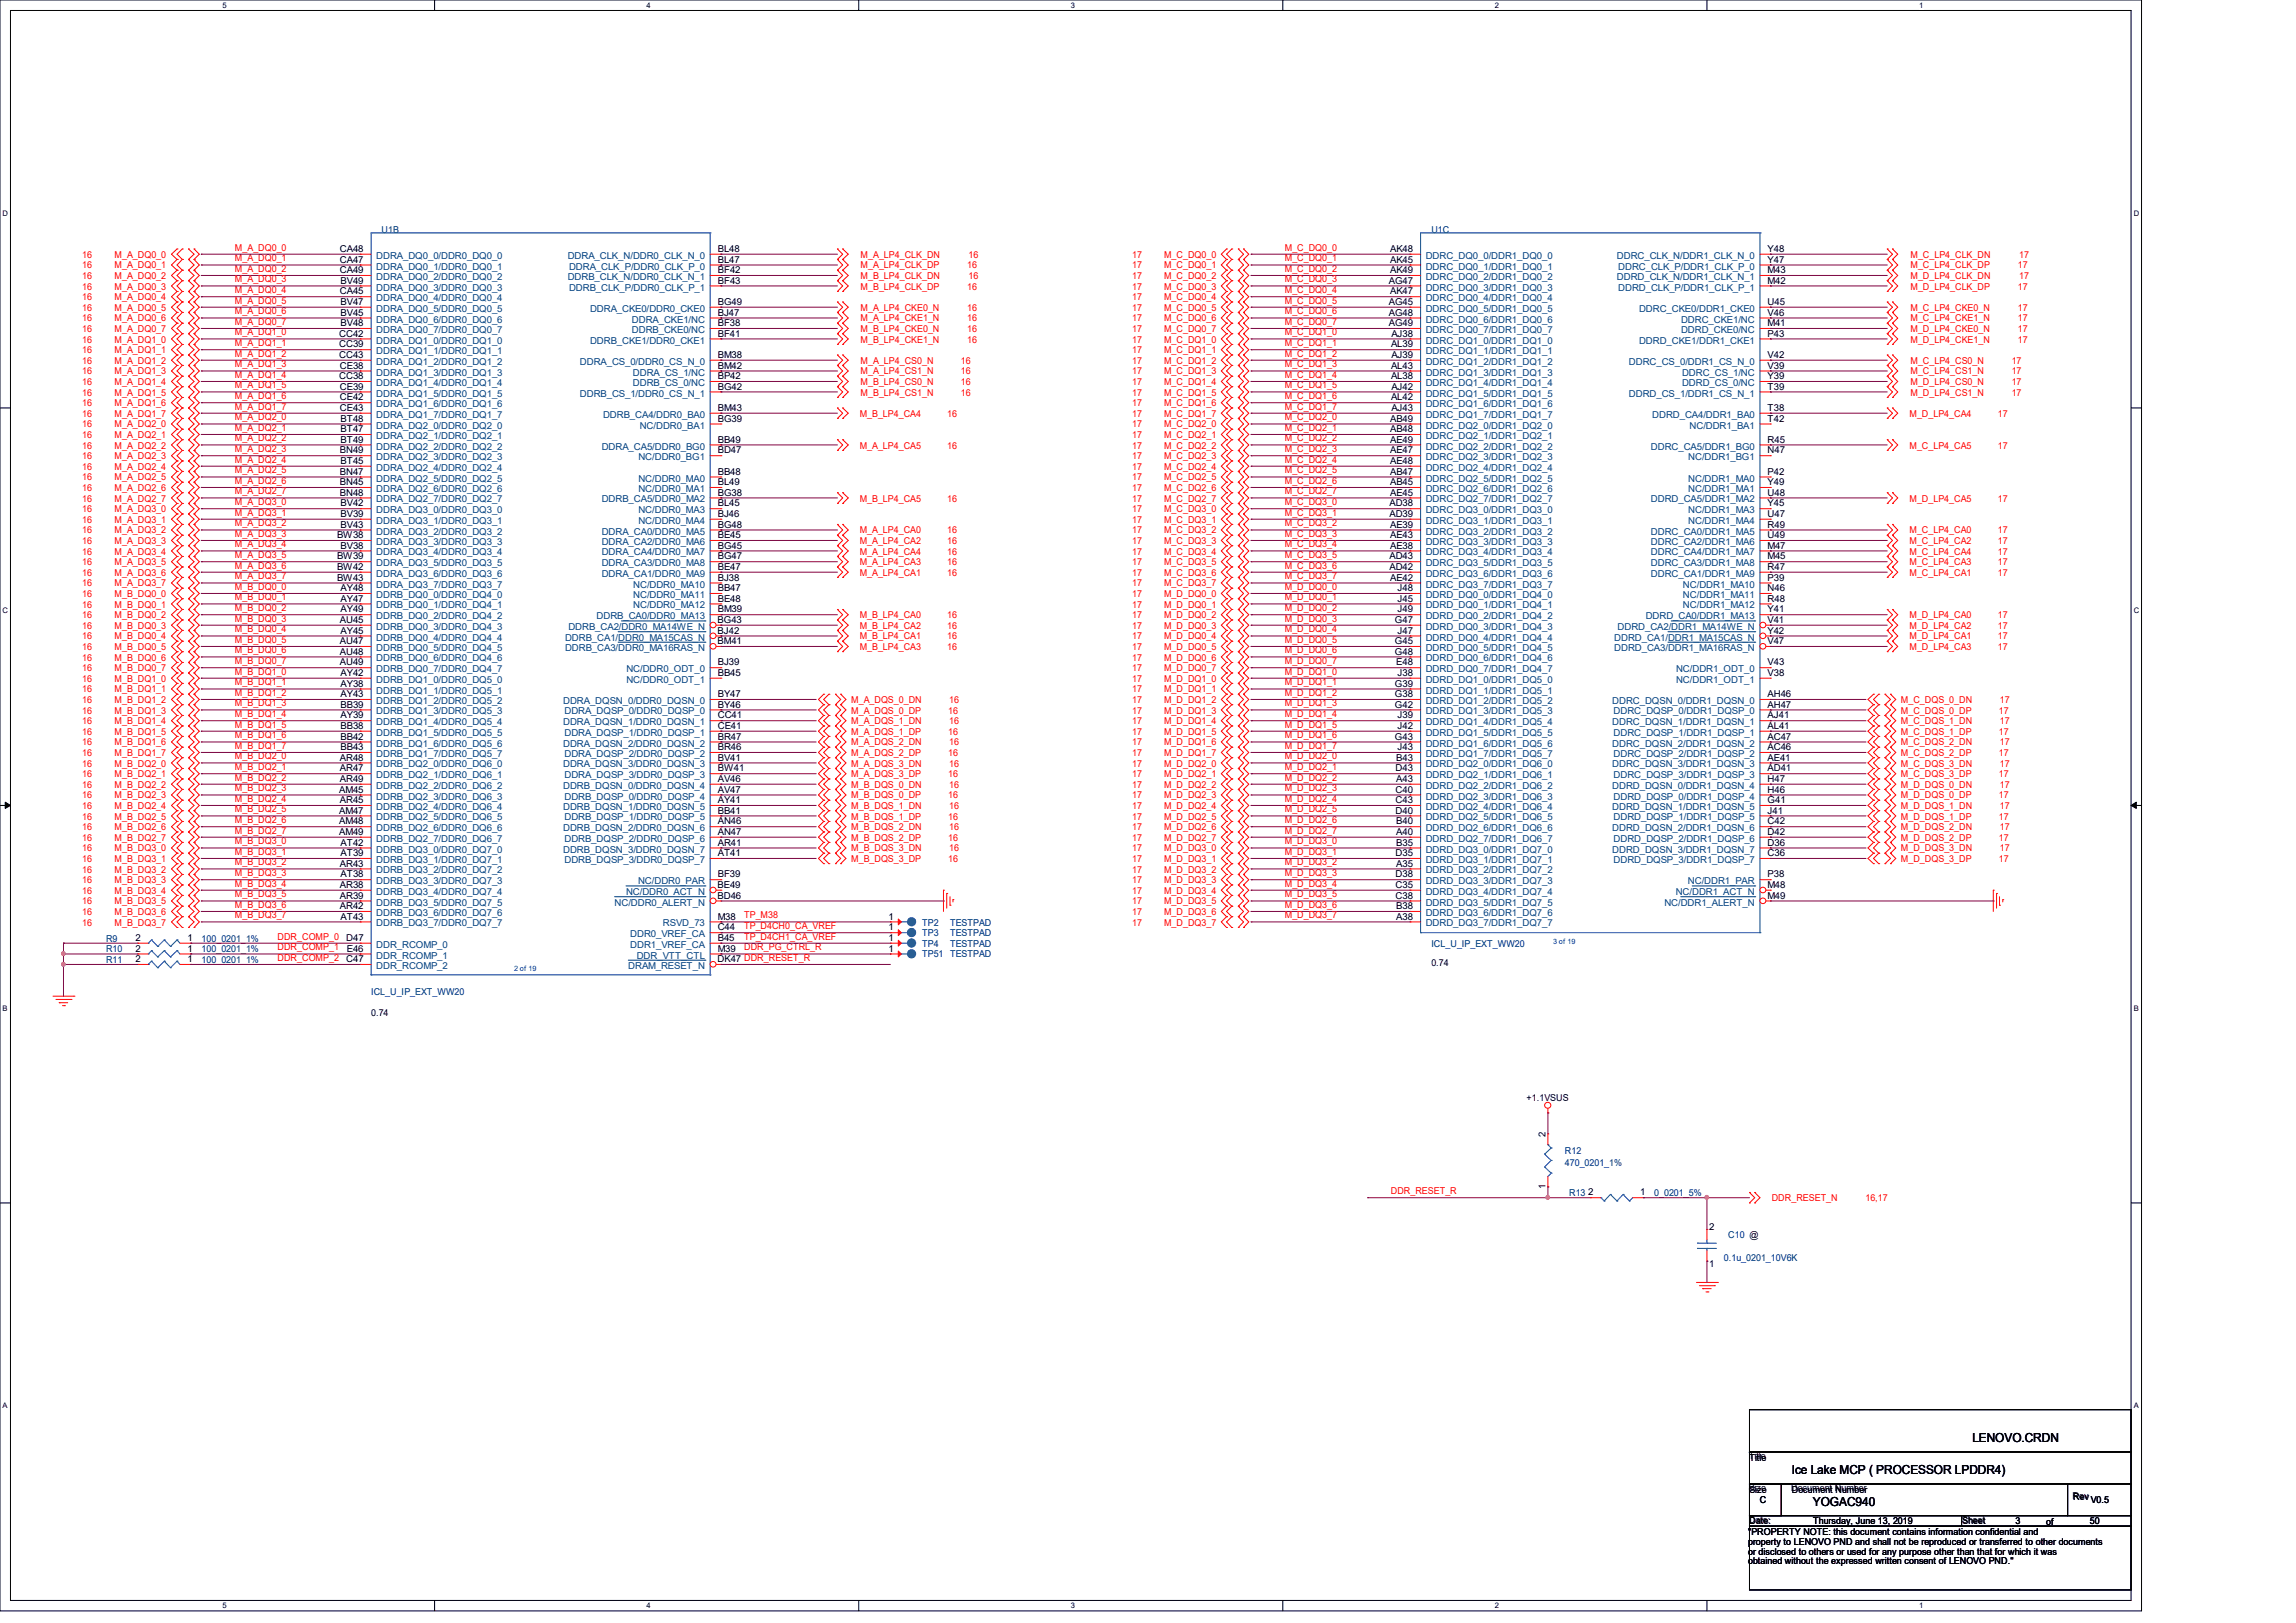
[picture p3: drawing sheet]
<svg xmlns="http://www.w3.org/2000/svg" width="297mm" height="210mm" viewBox="0 0 297 210" stroke-linecap="round" stroke-linejoin="round" font-family="sans-serif">
<defs><g id="words">
<g font-size="1.6">
<text x="231.8" y="190.7">Ice Lake MCP ( PROCESSOR LPDDR4)</text>
<text x="255.1" y="186.6">LENOVO.CRDN</text>
<text x="234.5" y="194.8">YOGAC940</text>
</g>
<g font-size="1.2" fill="#f00">
<text x="10.6" y="33.4">16</text>
<text x="10.6" y="34.7">16</text>
<text x="14.8" y="33.4">M_A_DQ0_0</text>
<text x="14.8" y="34.7">M_A_DQ0_1</text>
<text x="30.4" y="35.2">M_A_DQ0_2</text>
<text x="30.4" y="33.8">M_A_DQ0_1</text>
<text x="30.4" y="32.4">M_A_DQ0_0</text>
<text x="111.3" y="34.7">M_A_LP4_CLK_DP</text>
<text x="111.3" y="33.4">M_A_LP4_CLK_DN</text>
<text x="125.1" y="34.7">16</text>
<text x="125.3" y="33.4">16</text>
<text x="146.5" y="33.4">17</text>
<text x="146.5" y="34.7">17</text>
<text x="150.6" y="33.4">M_C_DQ0_0</text>
<text x="150.6" y="34.7">M_C_DQ0_1</text>
<text x="166.2" y="35.2">M_C_DQ0_2</text>
<text x="166.2" y="32.4">M_C_DQ0_0</text>
<text x="166.2" y="33.8">M_C_DQ0_1</text>
<text x="247.1" y="34.7">M_C_LP4_CLK_DP</text>
<text x="247.1" y="33.4">M_C_LP4_CLK_DN</text>
<text x="261" y="34.7">17</text>
<text x="261.2" y="33.4">17</text>
<text x="10.6" y="36.1">16</text>
<text x="10.6" y="37.5">16</text>
<text x="10.6" y="38.9">16</text>
<text x="10.6" y="40.2">16</text>
<text x="10.6" y="41.6">16</text>
<text x="14.8" y="36.1">M_A_DQ0_2</text>
<text x="14.8" y="37.5">M_A_DQ0_3</text>
<text x="14.8" y="38.9">M_A_DQ0_4</text>
<text x="14.8" y="40.2">M_A_DQ0_5</text>
<text x="14.8" y="41.6">M_A_DQ0_6</text>
<text x="30.4" y="40.7">M_A_DQ0_6</text>
<text x="30.4" y="37.9">M_A_DQ0_4</text>
<text x="30.4" y="36.5">M_A_DQ0_3</text>
<text x="30.4" y="39.3">M_A_DQ0_5</text>
<text x="111.3" y="40.2">M_A_LP4_CKE0_N</text>
<text x="111.3" y="36.1">M_B_LP4_CLK_DN</text>
<text x="111.3" y="37.5">M_B_LP4_CLK_DP</text>
<text x="111.3" y="41.6">M_A_LP4_CKE1_N</text>
<text x="125.1" y="40.2">16</text>
<text x="125.1" y="37.5">16</text>
<text x="125.1" y="41.6">16</text>
<text x="125.3" y="36.1">16</text>
<text x="146.5" y="36.1">17</text>
<text x="146.5" y="37.5">17</text>
<text x="146.5" y="38.9">17</text>
<text x="146.5" y="41.6">17</text>
<text x="146.5" y="40.2">17</text>
<text x="150.6" y="36.1">M_C_DQ0_2</text>
<text x="150.6" y="37.5">M_C_DQ0_3</text>
<text x="150.6" y="38.9">M_C_DQ0_4</text>
<text x="150.6" y="41.6">M_C_DQ0_6</text>
<text x="150.6" y="40.2">M_C_DQ0_5</text>
<text x="166.2" y="37.9">M_C_DQ0_4</text>
<text x="166.2" y="40.7">M_C_DQ0_6</text>
<text x="166.2" y="39.3">M_C_DQ0_5</text>
<text x="166.2" y="36.5">M_C_DQ0_3</text>
<text x="247.1" y="36.1">M_D_LP4_CLK_DN</text>
<text x="247.1" y="37.5">M_D_LP4_CLK_DP</text>
<text x="247.1" y="41.6">M_C_LP4_CKE1_N</text>
<text x="247.1" y="40.2">M_C_LP4_CKE0_N</text>
<text x="261" y="37.5">17</text>
<text x="261" y="41.6">17</text>
<text x="261" y="40.2">17</text>
<text x="261.2" y="36.1">17</text>
<text x="10.6" y="43">16</text>
<text x="10.6" y="44.3">16</text>
<text x="10.6" y="45.7">16</text>
<text x="10.6" y="47.1">16</text>
<text x="14.8" y="43">M_A_DQ0_7</text>
<text x="14.8" y="44.3">M_A_DQ1_0</text>
<text x="14.8" y="45.7">M_A_DQ1_1</text>
<text x="14.8" y="47.1">M_A_DQ1_2</text>
<text x="30.4" y="43.4">M_A_DQ1_0</text>
<text x="30.4" y="42">M_A_DQ0_7</text>
<text x="30.4" y="44.8">M_A_DQ1_1</text>
<text x="30.4" y="46.1">M_A_DQ1_2</text>
<text x="30.4" y="47.5">M_A_DQ1_3</text>
<text x="111.3" y="47.1">M_A_LP4_CS0_N</text>
<text x="111.3" y="44.3">M_B_LP4_CKE1_N</text>
<text x="111.3" y="43">M_B_LP4_CKE0_N</text>
<text x="124.3" y="47.1">16</text>
<text x="125.1" y="44.3">16</text>
<text x="125.1" y="43">16</text>
<text x="146.5" y="43">17</text>
<text x="146.5" y="44.3">17</text>
<text x="146.5" y="47.1">17</text>
<text x="146.5" y="45.7">17</text>
<text x="150.6" y="43">M_C_DQ0_7</text>
<text x="150.6" y="44.3">M_C_DQ1_0</text>
<text x="150.6" y="47.1">M_C_DQ1_2</text>
<text x="150.6" y="45.7">M_C_DQ1_1</text>
<text x="166.2" y="46.1">M_C_DQ1_2</text>
<text x="166.2" y="47.5">M_C_DQ1_3</text>
<text x="166.2" y="42">M_C_DQ0_7</text>
<text x="166.2" y="43.4">M_C_DQ1_0</text>
<text x="166.2" y="44.8">M_C_DQ1_1</text>
<text x="247.1" y="44.3">M_D_LP4_CKE1_N</text>
<text x="247.1" y="43">M_D_LP4_CKE0_N</text>
<text x="247.1" y="47.1">M_C_LP4_CS0_N</text>
<text x="260.2" y="47.1">17</text>
<text x="261" y="44.3">17</text>
<text x="261" y="43">17</text>
<text x="10.6" y="48.4">16</text>
<text x="10.6" y="49.8">16</text>
<text x="10.6" y="52.6">16</text>
<text x="10.6" y="51.2">16</text>
<text x="10.6" y="53.9">16</text>
<text x="14.8" y="48.4">M_A_DQ1_3</text>
<text x="14.8" y="49.8">M_A_DQ1_4</text>
<text x="14.8" y="52.6">M_A_DQ1_6</text>
<text x="14.8" y="51.2">M_A_DQ1_5</text>
<text x="14.8" y="53.9">M_A_DQ1_7</text>
<text x="30.4" y="51.6">M_A_DQ1_6</text>
<text x="30.4" y="48.9">M_A_DQ1_4</text>
<text x="30.4" y="53">M_A_DQ1_7</text>
<text x="30.4" y="50.2">M_A_DQ1_5</text>
<text x="111.2" y="53.9">M_B_LP4_CA4</text>
<text x="111.3" y="48.4">M_A_LP4_CS1_N</text>
<text x="111.3" y="51.2">M_B_LP4_CS1_N</text>
<text x="111.3" y="49.8">M_B_LP4_CS0_N</text>
<text x="122.5" y="53.9">16</text>
<text x="124.3" y="48.4">16</text>
<text x="124.3" y="51.2">16</text>
<text x="124.3" y="49.8">16</text>
<text x="146.5" y="48.4">17</text>
<text x="146.5" y="53.9">17</text>
<text x="146.5" y="51.2">17</text>
<text x="146.5" y="52.6">17</text>
<text x="146.5" y="49.8">17</text>
<text x="150.6" y="48.4">M_C_DQ1_3</text>
<text x="150.6" y="53.9">M_C_DQ1_7</text>
<text x="150.6" y="51.2">M_C_DQ1_5</text>
<text x="150.6" y="52.6">M_C_DQ1_6</text>
<text x="150.6" y="49.8">M_C_DQ1_4</text>
<text x="166.2" y="50.2">M_C_DQ1_5</text>
<text x="166.2" y="48.9">M_C_DQ1_4</text>
<text x="166.2" y="51.6">M_C_DQ1_6</text>
<text x="166.2" y="53">M_C_DQ1_7</text>
<text x="247" y="53.9">M_D_LP4_CA4</text>
<text x="247.1" y="48.4">M_C_LP4_CS1_N</text>
<text x="247.1" y="51.2">M_D_LP4_CS1_N</text>
<text x="247.1" y="49.8">M_D_LP4_CS0_N</text>
<text x="258.5" y="53.9">17</text>
<text x="260.2" y="48.4">17</text>
<text x="260.2" y="51.2">17</text>
<text x="260.2" y="49.8">17</text>
<text x="10.6" y="55.3">16</text>
<text x="10.6" y="56.7">16</text>
<text x="10.6" y="58">16</text>
<text x="10.6" y="59.4">16</text>
<text x="14.8" y="55.3">M_A_DQ2_0</text>
<text x="14.8" y="56.7">M_A_DQ2_1</text>
<text x="14.8" y="58">M_A_DQ2_2</text>
<text x="14.8" y="59.4">M_A_DQ2_3</text>
<text x="30.4" y="59.9">M_A_DQ2_4</text>
<text x="30.4" y="57.1">M_A_DQ2_2</text>
<text x="30.4" y="55.8">M_A_DQ2_1</text>
<text x="30.4" y="54.4">M_A_DQ2_0</text>
<text x="30.4" y="58.5">M_A_DQ2_3</text>
<text x="111.2" y="58">M_A_LP4_CA5</text>
<text x="122.5" y="58">16</text>
<text x="146.5" y="55.3">17</text>
<text x="146.5" y="59.4">17</text>
<text x="146.5" y="58">17</text>
<text x="146.5" y="56.7">17</text>
<text x="150.6" y="55.3">M_C_DQ2_0</text>
<text x="150.6" y="59.4">M_C_DQ2_3</text>
<text x="150.6" y="58">M_C_DQ2_2</text>
<text x="150.6" y="56.7">M_C_DQ2_1</text>
<text x="166.2" y="57.1">M_C_DQ2_2</text>
<text x="166.2" y="59.9">M_C_DQ2_4</text>
<text x="166.2" y="55.8">M_C_DQ2_1</text>
<text x="166.2" y="58.5">M_C_DQ2_3</text>
<text x="166.2" y="54.4">M_C_DQ2_0</text>
<text x="247" y="58">M_C_LP4_CA5</text>
<text x="258.5" y="58">17</text>
<text x="10.6" y="60.8">16</text>
<text x="10.6" y="63.5">16</text>
<text x="10.6" y="62.1">16</text>
<text x="10.6" y="64.9">16</text>
<text x="14.8" y="60.8">M_A_DQ2_4</text>
<text x="14.8" y="63.5">M_A_DQ2_6</text>
<text x="14.8" y="62.1">M_A_DQ2_5</text>
<text x="14.8" y="64.9">M_A_DQ2_7</text>
<text x="30.4" y="62.6">M_A_DQ2_6</text>
<text x="30.4" y="65.4">M_A_DQ3_0</text>
<text x="30.4" y="64">M_A_DQ2_7</text>
<text x="30.4" y="61.3">M_A_DQ2_5</text>
<text x="111.2" y="64.9">M_B_LP4_CA5</text>
<text x="122.5" y="64.9">16</text>
<text x="146.5" y="64.9">17</text>
<text x="146.5" y="62.1">17</text>
<text x="146.5" y="63.5">17</text>
<text x="146.5" y="60.8">17</text>
<text x="150.6" y="64.9">M_C_DQ2_7</text>
<text x="150.6" y="62.1">M_C_DQ2_5</text>
<text x="150.6" y="63.5">M_C_DQ2_6</text>
<text x="150.6" y="60.8">M_C_DQ2_4</text>
<text x="166.2" y="62.6">M_C_DQ2_6</text>
<text x="166.2" y="64">M_C_DQ2_7</text>
<text x="166.2" y="65.4">M_C_DQ3_0</text>
<text x="166.2" y="61.3">M_C_DQ2_5</text>
<text x="247" y="64.9">M_D_LP4_CA5</text>
<text x="258.5" y="64.9">17</text>
<text x="10.6" y="66.3">16</text>
<text x="10.6" y="67.6">16</text>
<text x="10.6" y="69">16</text>
<text x="10.6" y="70.4">16</text>
<text x="10.6" y="71.8">16</text>
<text x="14.8" y="66.3">M_A_DQ3_0</text>
<text x="14.8" y="67.6">M_A_DQ3_1</text>
<text x="14.8" y="69">M_A_DQ3_2</text>
<text x="14.8" y="70.4">M_A_DQ3_3</text>
<text x="14.8" y="71.8">M_A_DQ3_4</text>
<text x="30.4" y="68.1">M_A_DQ3_2</text>
<text x="30.4" y="69.5">M_A_DQ3_3</text>
<text x="30.4" y="66.7">M_A_DQ3_1</text>
<text x="30.4" y="70.8">M_A_DQ3_4</text>
<text x="111.2" y="70.4">M_A_LP4_CA2</text>
<text x="111.2" y="71.8">M_A_LP4_CA4</text>
<text x="111.2" y="69">M_A_LP4_CA0</text>
<text x="122.5" y="70.4">16</text>
<text x="122.5" y="71.8">16</text>
<text x="122.5" y="69">16</text>
<text x="146.5" y="66.3">17</text>
<text x="146.5" y="70.4">17</text>
<text x="146.5" y="69">17</text>
<text x="146.5" y="67.6">17</text>
<text x="146.5" y="71.8">17</text>
<text x="150.6" y="66.3">M_C_DQ3_0</text>
<text x="150.6" y="70.4">M_C_DQ3_3</text>
<text x="150.6" y="69">M_C_DQ3_2</text>
<text x="150.6" y="67.6">M_C_DQ3_1</text>
<text x="150.6" y="71.8">M_C_DQ3_4</text>
<text x="166.2" y="69.5">M_C_DQ3_3</text>
<text x="166.2" y="68.1">M_C_DQ3_2</text>
<text x="166.2" y="66.7">M_C_DQ3_1</text>
<text x="166.2" y="70.8">M_C_DQ3_4</text>
<text x="247" y="70.4">M_C_LP4_CA2</text>
<text x="247" y="71.8">M_C_LP4_CA4</text>
<text x="247" y="69">M_C_LP4_CA0</text>
<text x="258.5" y="70.4">17</text>
<text x="258.5" y="71.8">17</text>
<text x="258.5" y="69">17</text>
<text x="10.6" y="74.5">16</text>
<text x="10.6" y="73.2">16</text>
<text x="10.6" y="75.9">16</text>
<text x="10.6" y="77.3">16</text>
<text x="14.8" y="74.5">M_A_DQ3_6</text>
<text x="14.8" y="73.2">M_A_DQ3_5</text>
<text x="14.8" y="75.9">M_A_DQ3_7</text>
<text x="14.8" y="77.3">M_B_DQ0_0</text>
<text x="30.4" y="73.6">M_A_DQ3_6</text>
<text x="30.4" y="72.2">M_A_DQ3_5</text>
<text x="30.4" y="75">M_A_DQ3_7</text>
<text x="30.4" y="77.7">M_B_DQ0_1</text>
<text x="30.4" y="76.3">M_B_DQ0_0</text>
<text x="111.2" y="74.5">M_A_LP4_CA1</text>
<text x="111.2" y="73.2">M_A_LP4_CA3</text>
<text x="122.5" y="74.5">16</text>
<text x="122.5" y="73.2">16</text>
<text x="146.5" y="75.9">17</text>
<text x="146.5" y="73.2">17</text>
<text x="146.5" y="74.5">17</text>
<text x="146.5" y="77.3">17</text>
<text x="150.6" y="75.9">M_C_DQ3_7</text>
<text x="150.6" y="73.2">M_C_DQ3_5</text>
<text x="150.6" y="74.5">M_C_DQ3_6</text>
<text x="150.6" y="77.3">M_D_DQ0_0</text>
<text x="166.2" y="73.6">M_C_DQ3_6</text>
<text x="166.2" y="75">M_C_DQ3_7</text>
<text x="166.2" y="72.2">M_C_DQ3_5</text>
<text x="166.2" y="77.7">M_D_DQ0_1</text>
<text x="166.2" y="76.3">M_D_DQ0_0</text>
<text x="247" y="74.5">M_C_LP4_CA1</text>
<text x="247" y="73.2">M_C_LP4_CA3</text>
<text x="258.5" y="74.5">17</text>
<text x="258.5" y="73.2">17</text>
<text x="10.6" y="78.6">16</text>
<text x="10.6" y="80">16</text>
<text x="10.6" y="81.4">16</text>
<text x="10.6" y="82.7">16</text>
<text x="14.8" y="78.6">M_B_DQ0_1</text>
<text x="14.8" y="80">M_B_DQ0_2</text>
<text x="14.8" y="81.4">M_B_DQ0_3</text>
<text x="14.8" y="82.7">M_B_DQ0_4</text>
<text x="30.4" y="81.8">M_B_DQ0_4</text>
<text x="30.4" y="79.1">M_B_DQ0_2</text>
<text x="30.4" y="80.4">M_B_DQ0_3</text>
<text x="30.4" y="83.2">M_B_DQ0_5</text>
<text x="111.2" y="82.7">M_B_LP4_CA1</text>
<text x="111.2" y="80">M_B_LP4_CA0</text>
<text x="111.2" y="81.4">M_B_LP4_CA2</text>
<text x="122.5" y="82.7">16</text>
<text x="122.5" y="80">16</text>
<text x="122.5" y="81.4">16</text>
<text x="146.5" y="81.4">17</text>
<text x="146.5" y="80">17</text>
<text x="146.5" y="78.6">17</text>
<text x="146.5" y="82.7">17</text>
<text x="150.6" y="81.4">M_D_DQ0_3</text>
<text x="150.6" y="80">M_D_DQ0_2</text>
<text x="150.6" y="78.6">M_D_DQ0_1</text>
<text x="150.6" y="82.7">M_D_DQ0_4</text>
<text x="166.2" y="79.1">M_D_DQ0_2</text>
<text x="166.2" y="81.8">M_D_DQ0_4</text>
<text x="166.2" y="83.2">M_D_DQ0_5</text>
<text x="166.2" y="80.4">M_D_DQ0_3</text>
<text x="247" y="82.7">M_D_LP4_CA1</text>
<text x="247" y="80">M_D_LP4_CA0</text>
<text x="247" y="81.4">M_D_LP4_CA2</text>
<text x="258.5" y="82.7">17</text>
<text x="258.5" y="80">17</text>
<text x="258.5" y="81.4">17</text>
<text x="10.6" y="85.5">16</text>
<text x="10.6" y="84.1">16</text>
<text x="10.6" y="86.9">16</text>
<text x="10.6" y="88.2">16</text>
<text x="10.6" y="89.6">16</text>
<text x="14.8" y="85.5">M_B_DQ0_6</text>
<text x="14.8" y="84.1">M_B_DQ0_5</text>
<text x="14.8" y="86.9">M_B_DQ0_7</text>
<text x="14.8" y="88.2">M_B_DQ1_0</text>
<text x="14.8" y="89.6">M_B_DQ1_1</text>
<text x="30.4" y="84.5">M_B_DQ0_6</text>
<text x="30.4" y="87.3">M_B_DQ1_0</text>
<text x="30.4" y="85.9">M_B_DQ0_7</text>
<text x="30.4" y="88.7">M_B_DQ1_1</text>
<text x="111.2" y="84.1">M_B_LP4_CA3</text>
<text x="122.5" y="84.1">16</text>
<text x="146.5" y="86.9">17</text>
<text x="146.5" y="84.1">17</text>
<text x="146.5" y="85.5">17</text>
<text x="146.5" y="88.2">17</text>
<text x="146.5" y="89.6">17</text>
<text x="150.6" y="86.9">M_D_DQ0_7</text>
<text x="150.6" y="84.1">M_D_DQ0_5</text>
<text x="150.6" y="85.5">M_D_DQ0_6</text>
<text x="150.6" y="88.2">M_D_DQ1_0</text>
<text x="150.6" y="89.6">M_D_DQ1_1</text>
<text x="166.2" y="84.5">M_D_DQ0_6</text>
<text x="166.2" y="87.3">M_D_DQ1_0</text>
<text x="166.2" y="85.9">M_D_DQ0_7</text>
<text x="166.2" y="88.7">M_D_DQ1_1</text>
<text x="247" y="84.1">M_D_LP4_CA3</text>
<text x="258.5" y="84.1">17</text>
<text x="10.6" y="92.3">16</text>
<text x="10.6" y="91">16</text>
<text x="10.6" y="95.1">16</text>
<text x="10.6" y="93.7">16</text>
<text x="14.8" y="92.3">M_B_DQ1_3</text>
<text x="14.8" y="91">M_B_DQ1_2</text>
<text x="14.8" y="95.1">M_B_DQ1_5</text>
<text x="14.8" y="93.7">M_B_DQ1_4</text>
<text x="30.4" y="90">M_B_DQ1_2</text>
<text x="30.4" y="91.4">M_B_DQ1_3</text>
<text x="30.4" y="95.5">M_B_DQ1_6</text>
<text x="30.4" y="92.8">M_B_DQ1_4</text>
<text x="30.4" y="94.1">M_B_DQ1_5</text>
<text x="110.1" y="91">M_A_DQS_0_DN</text>
<text x="110.1" y="92.3">M_A_DQS_0_DP</text>
<text x="110.1" y="93.7">M_A_DQS_1_DN</text>
<text x="110.1" y="95.1">M_A_DQS_1_DP</text>
<text x="122.6" y="92.3">16</text>
<text x="122.6" y="95.1">16</text>
<text x="122.8" y="91">16</text>
<text x="122.8" y="93.7">16</text>
<text x="146.5" y="91">17</text>
<text x="146.5" y="92.3">17</text>
<text x="146.5" y="93.7">17</text>
<text x="146.5" y="95.1">17</text>
<text x="150.6" y="91">M_D_DQ1_2</text>
<text x="150.6" y="92.3">M_D_DQ1_3</text>
<text x="150.6" y="93.7">M_D_DQ1_4</text>
<text x="150.6" y="95.1">M_D_DQ1_5</text>
<text x="166.2" y="91.4">M_D_DQ1_3</text>
<text x="166.2" y="90">M_D_DQ1_2</text>
<text x="166.2" y="94.1">M_D_DQ1_5</text>
<text x="166.2" y="92.8">M_D_DQ1_4</text>
<text x="166.2" y="95.5">M_D_DQ1_6</text>
<text x="245.9" y="91">M_C_DQS_0_DN</text>
<text x="245.9" y="92.3">M_C_DQS_0_DP</text>
<text x="245.9" y="93.7">M_C_DQS_1_DN</text>
<text x="245.9" y="95.1">M_C_DQS_1_DP</text>
<text x="258.6" y="92.3">17</text>
<text x="258.6" y="95.1">17</text>
<text x="258.7" y="91">17</text>
<text x="258.7" y="93.7">17</text>
<text x="10.6" y="97.8">16</text>
<text x="10.6" y="96.4">16</text>
<text x="10.6" y="99.2">16</text>
<text x="10.6" y="101.9">16</text>
<text x="10.6" y="100.6">16</text>
<text x="14.8" y="97.8">M_B_DQ1_7</text>
<text x="14.8" y="96.4">M_B_DQ1_6</text>
<text x="14.8" y="99.2">M_B_DQ2_0</text>
<text x="14.8" y="101.9">M_B_DQ2_2</text>
<text x="14.8" y="100.6">M_B_DQ2_1</text>
<text x="30.4" y="101">M_B_DQ2_2</text>
<text x="30.4" y="98.3">M_B_DQ2_0</text>
<text x="30.4" y="96.9">M_B_DQ1_7</text>
<text x="30.4" y="99.7">M_B_DQ2_1</text>
<text x="110.1" y="101.9">M_B_DQS_0_DN</text>
<text x="110.1" y="100.6">M_A_DQS_3_DP</text>
<text x="110.1" y="99.2">M_A_DQS_3_DN</text>
<text x="110.1" y="96.4">M_A_DQS_2_DN</text>
<text x="110.1" y="97.8">M_A_DQS_2_DP</text>
<text x="122.6" y="100.6">16</text>
<text x="122.6" y="97.8">16</text>
<text x="122.8" y="101.9">16</text>
<text x="122.8" y="99.2">16</text>
<text x="122.8" y="96.4">16</text>
<text x="146.5" y="96.4">17</text>
<text x="146.5" y="97.8">17</text>
<text x="146.5" y="99.2">17</text>
<text x="146.5" y="100.6">17</text>
<text x="146.5" y="101.9">17</text>
<text x="150.6" y="96.4">M_D_DQ1_6</text>
<text x="150.6" y="97.8">M_D_DQ1_7</text>
<text x="150.6" y="99.2">M_D_DQ2_0</text>
<text x="150.6" y="100.6">M_D_DQ2_1</text>
<text x="150.6" y="101.9">M_D_DQ2_2</text>
<text x="166.2" y="99.7">M_D_DQ2_1</text>
<text x="166.2" y="101">M_D_DQ2_2</text>
<text x="166.2" y="98.3">M_D_DQ2_0</text>
<text x="166.2" y="96.9">M_D_DQ1_7</text>
<text x="245.9" y="101.9">M_D_DQS_0_DN</text>
<text x="245.9" y="100.6">M_C_DQS_3_DP</text>
<text x="245.9" y="99.2">M_C_DQS_3_DN</text>
<text x="245.9" y="96.4">M_C_DQS_2_DN</text>
<text x="245.9" y="97.8">M_C_DQS_2_DP</text>
<text x="258.6" y="100.6">17</text>
<text x="258.6" y="97.8">17</text>
<text x="258.7" y="101.9">17</text>
<text x="258.7" y="99.2">17</text>
<text x="258.7" y="96.4">17</text>
<text x="10.6" y="103.3">16</text>
<text x="10.6" y="106">16</text>
<text x="10.6" y="107.4">16</text>
<text x="10.6" y="104.7">16</text>
<text x="14.8" y="103.3">M_B_DQ2_3</text>
<text x="14.8" y="106">M_B_DQ2_5</text>
<text x="14.8" y="107.4">M_B_DQ2_6</text>
<text x="14.8" y="104.7">M_B_DQ2_4</text>
<text x="30.4" y="106.5">M_B_DQ2_6</text>
<text x="30.4" y="103.8">M_B_DQ2_4</text>
<text x="30.4" y="107.9">M_B_DQ2_7</text>
<text x="30.4" y="102.4">M_B_DQ2_3</text>
<text x="30.4" y="105.1">M_B_DQ2_5</text>
<text x="110.1" y="103.3">M_B_DQS_0_DP</text>
<text x="110.1" y="104.7">M_B_DQS_1_DN</text>
<text x="110.1" y="107.4">M_B_DQS_2_DN</text>
<text x="110.1" y="106">M_B_DQS_1_DP</text>
<text x="122.6" y="103.3">16</text>
<text x="122.6" y="106">16</text>
<text x="122.8" y="104.7">16</text>
<text x="122.8" y="107.4">16</text>
<text x="146.5" y="103.3">17</text>
<text x="146.5" y="104.7">17</text>
<text x="146.5" y="107.4">17</text>
<text x="146.5" y="106">17</text>
<text x="150.6" y="103.3">M_D_DQ2_3</text>
<text x="150.6" y="104.7">M_D_DQ2_4</text>
<text x="150.6" y="107.4">M_D_DQ2_6</text>
<text x="150.6" y="106">M_D_DQ2_5</text>
<text x="166.2" y="106.5">M_D_DQ2_6</text>
<text x="166.2" y="103.8">M_D_DQ2_4</text>
<text x="166.2" y="102.4">M_D_DQ2_3</text>
<text x="166.2" y="107.9">M_D_DQ2_7</text>
<text x="166.2" y="105.1">M_D_DQ2_5</text>
<text x="245.9" y="103.3">M_D_DQS_0_DP</text>
<text x="245.9" y="104.7">M_D_DQS_1_DN</text>
<text x="245.9" y="107.4">M_D_DQS_2_DN</text>
<text x="245.9" y="106">M_D_DQS_1_DP</text>
<text x="258.6" y="103.3">17</text>
<text x="258.6" y="106">17</text>
<text x="258.7" y="104.7">17</text>
<text x="258.7" y="107.4">17</text>
<text x="10.6" y="108.8">16</text>
<text x="10.6" y="110.2">16</text>
<text x="10.6" y="111.5">16</text>
<text x="10.6" y="112.9">16</text>
<text x="14.8" y="108.8">M_B_DQ2_7</text>
<text x="14.8" y="110.2">M_B_DQ3_0</text>
<text x="14.8" y="111.5">M_B_DQ3_1</text>
<text x="14.8" y="112.9">M_B_DQ3_2</text>
<text x="30.4" y="112">M_B_DQ3_2</text>
<text x="30.4" y="113.4">M_B_DQ3_3</text>
<text x="30.4" y="109.3">M_B_DQ3_0</text>
<text x="30.4" y="110.6">M_B_DQ3_1</text>
<text x="110.1" y="108.8">M_B_DQS_2_DP</text>
<text x="110.1" y="110.2">M_B_DQS_3_DN</text>
<text x="110.1" y="111.5">M_B_DQS_3_DP</text>
<text x="122.6" y="108.8">16</text>
<text x="122.6" y="111.5">16</text>
<text x="122.8" y="110.2">16</text>
<text x="146.5" y="108.8">17</text>
<text x="146.5" y="110.2">17</text>
<text x="146.5" y="112.9">17</text>
<text x="146.5" y="111.5">17</text>
<text x="150.6" y="108.8">M_D_DQ2_7</text>
<text x="150.6" y="110.2">M_D_DQ3_0</text>
<text x="150.6" y="112.9">M_D_DQ3_2</text>
<text x="150.6" y="111.5">M_D_DQ3_1</text>
<text x="166.2" y="113.4">M_D_DQ3_3</text>
<text x="166.2" y="112">M_D_DQ3_2</text>
<text x="166.2" y="109.3">M_D_DQ3_0</text>
<text x="166.2" y="110.6">M_D_DQ3_1</text>
<text x="245.9" y="110.2">M_D_DQS_3_DN</text>
<text x="245.9" y="111.5">M_D_DQS_3_DP</text>
<text x="245.9" y="108.8">M_D_DQS_2_DP</text>
<text x="258.6" y="111.5">17</text>
<text x="258.6" y="108.8">17</text>
<text x="258.7" y="110.2">17</text>
<text x="10.6" y="114.3">16</text>
<text x="10.6" y="115.7">16</text>
<text x="10.6" y="118.4">16</text>
<text x="10.6" y="117">16</text>
<text x="10.6" y="119.8">16</text>
<text x="14.8" y="114.3">M_B_DQ3_3</text>
<text x="14.8" y="115.7">M_B_DQ3_4</text>
<text x="14.8" y="118.4">M_B_DQ3_6</text>
<text x="14.8" y="117">M_B_DQ3_5</text>
<text x="14.8" y="119.8">M_B_DQ3_7</text>
<text x="30.4" y="117.5">M_B_DQ3_6</text>
<text x="30.4" y="116.1">M_B_DQ3_5</text>
<text x="30.4" y="118.8">M_B_DQ3_7</text>
<text x="30.4" y="114.7">M_B_DQ3_4</text>
<text x="96.3" y="118.8">TP_M38</text>
<text x="146.5" y="114.3">17</text>
<text x="146.5" y="119.8">17</text>
<text x="146.5" y="117">17</text>
<text x="146.5" y="118.4">17</text>
<text x="146.5" y="115.7">17</text>
<text x="150.6" y="114.3">M_D_DQ3_3</text>
<text x="150.6" y="119.8">M_D_DQ3_7</text>
<text x="150.6" y="117">M_D_DQ3_5</text>
<text x="150.6" y="118.4">M_D_DQ3_6</text>
<text x="150.6" y="115.7">M_D_DQ3_4</text>
<text x="166.2" y="116.1">M_D_DQ3_5</text>
<text x="166.2" y="117.5">M_D_DQ3_6</text>
<text x="166.2" y="118.8">M_D_DQ3_7</text>
<text x="166.2" y="114.7">M_D_DQ3_4</text>
<text x="35.9" y="121.6">DDR_COMP_0</text>
<text x="35.9" y="123">DDR_COMP_1</text>
<text x="35.9" y="124.3">DDR_COMP_2</text>
<text x="96.3" y="123">DDR_PG_CTRL_R</text>
<text x="96.3" y="120.2">TP_D4CH0_CA_VREF</text>
<text x="96.3" y="121.6">TP_D4CH1_CA_VREF</text>
<text x="179.9" y="154.5">DDR_RESET_R</text>
<text x="229.2" y="155.4">DDR_RESET_N</text>
<text x="241.3" y="155.4">16,17</text>
</g>
<g font-size="1.2">
<text x="44" y="35.3">CA49</text>
<text x="44" y="34">CA47</text>
<text x="44" y="32.6">CA48</text>
<text x="92.9" y="34">BL47</text>
<text x="92.9" y="32.6">BL48</text>
<text x="92.9" y="35.3">BF42</text>
<text x="179.8" y="35.3">AK49</text>
<text x="179.8" y="34">AK45</text>
<text x="179.8" y="32.6">AK48</text>
<text x="228.7" y="34">Y47</text>
<text x="228.7" y="35.3">M43</text>
<text x="228.7" y="32.6">Y48</text>
<text x="44" y="38.1">CA45</text>
<text x="44.1" y="39.5">BV47</text>
<text x="44.1" y="36.7">BV49</text>
<text x="44.1" y="40.9">BV45</text>
<text x="92.8" y="40.9">BJ47</text>
<text x="92.9" y="39.5">BG49</text>
<text x="92.9" y="36.7">BF43</text>
<text x="179.6" y="40.9">AG48</text>
<text x="179.6" y="39.5">AG45</text>
<text x="179.6" y="36.7">AG47</text>
<text x="179.8" y="38.1">AK47</text>
<text x="228.6" y="40.9">V46</text>
<text x="228.7" y="39.5">U45</text>
<text x="228.7" y="36.7">M42</text>
<text x="43.9" y="46.3">CC43</text>
<text x="43.9" y="45">CC39</text>
<text x="43.9" y="43.6">CC42</text>
<text x="44" y="47.7">CE38</text>
<text x="44.1" y="42.2">BV48</text>
<text x="92.8" y="47.7">BM42</text>
<text x="92.8" y="42.2">BF38</text>
<text x="92.9" y="43.6">BF41</text>
<text x="92.9" y="46.3">BM38</text>
<text x="179.6" y="42.2">AG49</text>
<text x="179.9" y="47.7">AL43</text>
<text x="179.9" y="45">AL39</text>
<text x="180" y="46.3">AJ39</text>
<text x="180" y="43.6">AJ38</text>
<text x="228.6" y="47.7">V39</text>
<text x="228.6" y="42.2">M41</text>
<text x="228.7" y="43.6">P43</text>
<text x="228.7" y="46.3">V42</text>
<text x="43.9" y="49.1">CC38</text>
<text x="44" y="53.2">CE43</text>
<text x="44" y="51.8">CE42</text>
<text x="44" y="50.4">CE39</text>
<text x="92.8" y="49.1">BP42</text>
<text x="92.9" y="53.2">BM43</text>
<text x="92.9" y="50.4">BG42</text>
<text x="179.9" y="49.1">AL38</text>
<text x="179.9" y="51.8">AL42</text>
<text x="180" y="50.4">AJ42</text>
<text x="180" y="53.2">AJ43</text>
<text x="228.6" y="49.1">Y39</text>
<text x="228.7" y="53.2">T38</text>
<text x="228.7" y="50.4">T39</text>
<text x="44" y="58.7">BN49</text>
<text x="44.1" y="57.3">BT49</text>
<text x="44.1" y="55.9">BT47</text>
<text x="44.1" y="54.6">BT48</text>
<text x="92.8" y="54.6">BG39</text>
<text x="92.8" y="58.7">BD47</text>
<text x="92.9" y="57.3">BB49</text>
<text x="179.8" y="57.3">AE49</text>
<text x="179.8" y="55.9">AB48</text>
<text x="179.8" y="54.6">AB49</text>
<text x="179.8" y="58.7">AE47</text>
<text x="228.6" y="54.6">T42</text>
<text x="228.6" y="58.7">N47</text>
<text x="228.7" y="57.3">R45</text>
<text x="44" y="61.4">BN47</text>
<text x="44" y="64.1">BN48</text>
<text x="44" y="62.8">BN45</text>
<text x="44.1" y="60">BT45</text>
<text x="44.1" y="65.5">BV42</text>
<text x="92.8" y="61.4">BB48</text>
<text x="92.8" y="62.8">BL49</text>
<text x="92.8" y="65.5">BL45</text>
<text x="92.9" y="64.1">BG38</text>
<text x="179.7" y="65.5">AD38</text>
<text x="179.8" y="64.1">AE45</text>
<text x="179.8" y="62.8">AB45</text>
<text x="179.8" y="61.4">AB47</text>
<text x="179.8" y="60">AE48</text>
<text x="228.6" y="65.5">Y45</text>
<text x="228.6" y="61.4">P42</text>
<text x="228.6" y="62.8">Y49</text>
<text x="228.7" y="64.1">U48</text>
<text x="43.6" y="69.6">BW38</text>
<text x="44.1" y="68.3">BV43</text>
<text x="44.1" y="66.9">BV39</text>
<text x="44.1" y="71">BV38</text>
<text x="92.8" y="66.9">BJ46</text>
<text x="92.9" y="68.3">BG48</text>
<text x="92.9" y="71">BG45</text>
<text x="92.9" y="69.6">BE45</text>
<text x="179.7" y="66.9">AD39</text>
<text x="179.8" y="71">AE38</text>
<text x="179.8" y="69.6">AE43</text>
<text x="179.8" y="68.3">AE39</text>
<text x="228.6" y="66.9">U47</text>
<text x="228.7" y="69.6">U49</text>
<text x="228.7" y="68.3">R49</text>
<text x="228.7" y="71">M47</text>
<text x="43.6" y="75.1">BW43</text>
<text x="43.6" y="73.7">BW42</text>
<text x="43.6" y="72.4">BW39</text>
<text x="44.1" y="77.9">AY47</text>
<text x="44.1" y="76.5">AY48</text>
<text x="92.8" y="76.5">BB47</text>
<text x="92.8" y="77.9">BE48</text>
<text x="92.8" y="75.1">BJ38</text>
<text x="92.9" y="72.4">BG47</text>
<text x="92.9" y="73.7">BE47</text>
<text x="179.7" y="72.4">AD43</text>
<text x="179.7" y="73.7">AD42</text>
<text x="179.8" y="75.1">AE42</text>
<text x="180.8" y="77.9">J45</text>
<text x="180.8" y="76.5">J48</text>
<text x="228.6" y="77.9">R48</text>
<text x="228.6" y="75.1">P39</text>
<text x="228.6" y="76.5">N46</text>
<text x="228.7" y="72.4">M45</text>
<text x="228.7" y="73.7">R47</text>
<text x="44" y="80.6">AU45</text>
<text x="44" y="83.4">AU47</text>
<text x="44.1" y="82">AY45</text>
<text x="44.1" y="79.2">AY49</text>
<text x="92.8" y="83.4">BM41</text>
<text x="92.8" y="80.6">BG43</text>
<text x="92.8" y="82">BJ42</text>
<text x="92.9" y="79.2">BM39</text>
<text x="180.5" y="83.4">G45</text>
<text x="180.5" y="80.6">G47</text>
<text x="180.8" y="82">J47</text>
<text x="180.8" y="79.2">J49</text>
<text x="228.6" y="82">Y42</text>
<text x="228.6" y="83.4">V47</text>
<text x="228.6" y="80.6">V41</text>
<text x="228.7" y="79.2">Y41</text>
<text x="44" y="86.1">AU49</text>
<text x="44" y="84.7">AU48</text>
<text x="44.1" y="88.9">AY38</text>
<text x="44.1" y="87.5">AY42</text>
<text x="92.9" y="86.1">BJ39</text>
<text x="92.9" y="87.5">BB45</text>
<text x="180.5" y="84.7">G48</text>
<text x="180.5" y="88.9">G39</text>
<text x="180.6" y="86.1">E48</text>
<text x="180.8" y="87.5">J38</text>
<text x="228.7" y="86.1">V43</text>
<text x="228.7" y="87.5">V38</text>
<text x="44.1" y="95.7">BB42</text>
<text x="44.1" y="94.3">BB38</text>
<text x="44.1" y="93">AY39</text>
<text x="44.1" y="91.6">BB39</text>
<text x="44.1" y="90.2">AY43</text>
<text x="92.9" y="91.6">BY46</text>
<text x="92.9" y="94.3">CE41</text>
<text x="92.9" y="90.2">BY47</text>
<text x="92.9" y="93">CC41</text>
<text x="92.9" y="95.7">BR47</text>
<text x="180.5" y="91.6">G42</text>
<text x="180.5" y="90.2">G38</text>
<text x="180.5" y="95.7">G43</text>
<text x="180.8" y="93">J39</text>
<text x="180.8" y="94.3">J42</text>
<text x="228.7" y="91.6">AH47</text>
<text x="228.7" y="94.3">AL41</text>
<text x="228.7" y="95.7">AC47</text>
<text x="228.7" y="90.2">AH46</text>
<text x="228.7" y="93">AJ41</text>
<text x="44" y="101.2">AR49</text>
<text x="44" y="99.8">AR47</text>
<text x="44" y="98.4">AR48</text>
<text x="44.1" y="97.1">BB43</text>
<text x="92.9" y="97.1">BR46</text>
<text x="92.9" y="99.8">BW41</text>
<text x="92.9" y="101.2">AV46</text>
<text x="92.9" y="98.4">BV41</text>
<text x="180.5" y="99.8">D43</text>
<text x="180.6" y="98.4">B43</text>
<text x="180.6" y="101.2">A43</text>
<text x="180.8" y="97.1">J43</text>
<text x="228.7" y="97.1">AC46</text>
<text x="228.7" y="99.8">AD41</text>
<text x="228.7" y="98.4">AE41</text>
<text x="228.7" y="101.2">H47</text>
<text x="43.9" y="102.6">AM45</text>
<text x="43.9" y="106.7">AM48</text>
<text x="43.9" y="105.3">AM47</text>
<text x="44" y="103.9">AR45</text>
<text x="92.9" y="105.3">BB41</text>
<text x="92.9" y="102.6">AV47</text>
<text x="92.9" y="103.9">AY41</text>
<text x="92.9" y="106.7">AN46</text>
<text x="180.5" y="105.3">D40</text>
<text x="180.5" y="103.9">C43</text>
<text x="180.5" y="102.6">C40</text>
<text x="180.6" y="106.7">B40</text>
<text x="228.7" y="102.6">H46</text>
<text x="228.7" y="105.3">J41</text>
<text x="228.7" y="106.7">C42</text>
<text x="228.7" y="103.9">G41</text>
<text x="43.9" y="108">AM49</text>
<text x="44" y="112.1">AR43</text>
<text x="44.1" y="110.8">AT39</text>
<text x="44.1" y="109.4">AT42</text>
<text x="44.1" y="113.5">AT38</text>
<text x="92.8" y="113.5">BF39</text>
<text x="92.9" y="108">AN47</text>
<text x="92.9" y="110.8">AT41</text>
<text x="92.9" y="109.4">AR41</text>
<text x="180.5" y="113.5">D38</text>
<text x="180.5" y="110.8">D35</text>
<text x="180.6" y="108">A40</text>
<text x="180.6" y="112.1">A35</text>
<text x="180.6" y="109.4">B35</text>
<text x="228.6" y="113.5">P38</text>
<text x="228.7" y="108">D42</text>
<text x="228.7" y="110.8">C36</text>
<text x="228.7" y="109.4">D36</text>
<text x="44" y="117.6">AR42</text>
<text x="44" y="116.3">AR39</text>
<text x="44" y="114.9">AR38</text>
<text x="44.1" y="119">AT43</text>
<text x="92.8" y="116.3">BD46</text>
<text x="92.8" y="114.9">BE49</text>
<text x="92.8" y="119">M38</text>
<text x="114.9" y="119">1</text>
<text x="180.5" y="114.9">C35</text>
<text x="180.5" y="116.3">C38</text>
<text x="180.6" y="119">A38</text>
<text x="180.6" y="117.6">B38</text>
<text x="228.6" y="114.9">M48</text>
<text x="228.6" y="116.3">M49</text>
<text x="17.5" y="124.5">2</text>
<text x="17.5" y="121.7">2</text>
<text x="17.5" y="123.1">2</text>
<text x="24.3" y="124.5">1</text>
<text x="24.3" y="121.7">1</text>
<text x="24.3" y="123.1">1</text>
<text x="44.8" y="121.8">D47</text>
<text x="44.8" y="124.5">C47</text>
<text x="44.9" y="123.1">E46</text>
<text x="92.8" y="124.5">DK47 DDR_RESET_R</text>
<text x="92.8" y="123.1">M39</text>
<text x="92.8" y="121.8">B45</text>
<text x="92.8" y="120.4">C44</text>
<text x="114.9" y="123.1">1</text>
<text x="114.9" y="120.4">1</text>
<text x="114.9" y="121.7">1</text>
<text x="185.2" y="125">0.74</text>
<text x="48" y="131.4">0.74</text>
<text x="197.5" y="142.4">+1.1VSUS</text>
<text x="199.9" y="147.1" transform="rotate(-90 199.9 147.1)">2</text>
<text x="199.9" y="153.9" transform="rotate(-90 199.9 153.9)">1</text>
<text x="205.4" y="154.7">2</text>
<text x="212.2" y="154.7">1</text>
<text x="221.1" y="159.2">2</text>
<text x="221.1" y="164">1</text>
<text x="226.2" y="188.8">Title</text>
<text x="226.2" y="193">Size</text>
<text x="226.2" y="197.1">Date:</text>
<text x="227.7" y="194.5">C</text>
<text x="231.7" y="193">Document Number</text>
<text x="234.6" y="197.3">Thursday, June 13, 2019</text>
<text x="253.8" y="197.1">Sheet</text>
<text x="260.7" y="197.3">3</text>
<text x="264.7" y="197.3">of</text>
<text x="268.1" y="193.9">Rev</text>
<text x="270.4" y="197.3">50</text>
<text x="270.5" y="194.5">V0.5</text>
<text x="226.1" y="198.6">&quot;PROPERTY NOTE: this document contains information confidential and</text>
<text x="226.1" y="199.9">property to LENOVO PND and shall not be reproduced or transferred to other documents</text>
<text x="226.1" y="201.2">or disclosed to others or used for any purpose other than that for which it was</text>
<text x="226.1" y="202.4">obtained without the expressed written consent of LENOVO PND.&quot;</text>
</g>
<g font-size="1.2" fill="#004080">
<text x="48.7" y="34.9">DDRA_DQ0_1/DDR0_DQ0_1</text>
<text x="48.7" y="33.5">DDRA_DQ0_0/DDR0_DQ0_0</text>
<text x="73.4" y="33.5">DDRA_CLK_N/DDR0_CLK_N_0</text>
<text x="73.6" y="34.9">DDRA_CLK_P/DDR0_CLK_P_0</text>
<text x="184.4" y="34.9">DDRC_DQ0_1/DDR1_DQ0_1</text>
<text x="184.4" y="33.5">DDRC_DQ0_0/DDR1_DQ0_0</text>
<text x="209.2" y="33.5">DDRC_CLK_N/DDR1_CLK_N_0</text>
<text x="209.3" y="34.9">DDRC_CLK_P/DDR1_CLK_P_0</text>
<text x="48.7" y="40.3">DDRA_DQ0_5/DDR0_DQ0_5</text>
<text x="48.7" y="39">DDRA_DQ0_4/DDR0_DQ0_4</text>
<text x="48.7" y="37.6">DDRA_DQ0_3/DDR0_DQ0_3</text>
<text x="48.7" y="36.2">DDRA_DQ0_2/DDR0_DQ0_2</text>
<text x="48.7" y="41.7">DDRA_DQ0_6/DDR0_DQ0_6</text>
<text x="73.4" y="36.2">DDRB_CLK_N/DDR0_CLK_N_1</text>
<text x="73.6" y="37.6">DDRB_CLK_P/DDR0_CLK_P_1</text>
<text x="76.3" y="40.3">DDRA_CKE0/DDR0_CKE0</text>
<text x="81.7" y="41.7">DDRA_CKE1/NC</text>
<text x="184.4" y="36.2">DDRC_DQ0_2/DDR1_DQ0_2</text>
<text x="184.4" y="41.7">DDRC_DQ0_6/DDR1_DQ0_6</text>
<text x="184.4" y="40.3">DDRC_DQ0_5/DDR1_DQ0_5</text>
<text x="184.4" y="39">DDRC_DQ0_4/DDR1_DQ0_4</text>
<text x="184.4" y="37.6">DDRC_DQ0_3/DDR1_DQ0_3</text>
<text x="209.2" y="36.2">DDRD_CLK_N/DDR1_CLK_N_1</text>
<text x="209.3" y="37.6">DDRD_CLK_P/DDR1_CLK_P_1</text>
<text x="212" y="40.3">DDRC_CKE0/DDR1_CKE0</text>
<text x="217.5" y="41.7">DDRC_CKE1/NC</text>
<text x="48.7" y="47.2">DDRA_DQ1_2/DDR0_DQ1_2</text>
<text x="48.7" y="45.8">DDRA_DQ1_1/DDR0_DQ1_1</text>
<text x="48.7" y="44.4">DDRA_DQ1_0/DDR0_DQ1_0</text>
<text x="48.7" y="43.1">DDRA_DQ0_7/DDR0_DQ0_7</text>
<text x="75" y="47.2">DDRA_CS_0/DDR0_CS_N_0</text>
<text x="76.3" y="44.4">DDRB_CKE1/DDR0_CKE1</text>
<text x="81.7" y="43.1">DDRB_CKE0/NC</text>
<text x="184.4" y="43.1">DDRC_DQ0_7/DDR1_DQ0_7</text>
<text x="184.4" y="47.2">DDRC_DQ1_2/DDR1_DQ1_2</text>
<text x="184.4" y="45.8">DDRC_DQ1_1/DDR1_DQ1_1</text>
<text x="184.4" y="44.4">DDRC_DQ1_0/DDR1_DQ1_0</text>
<text x="210.7" y="47.2">DDRC_CS_0/DDR1_CS_N_0</text>
<text x="212" y="44.4">DDRD_CKE1/DDR1_CKE1</text>
<text x="217.5" y="43.1">DDRD_CKE0/NC</text>
<text x="48.7" y="52.7">DDRA_DQ1_6/DDR0_DQ1_6</text>
<text x="48.7" y="51.3">DDRA_DQ1_5/DDR0_DQ1_5</text>
<text x="48.7" y="50">DDRA_DQ1_4/DDR0_DQ1_4</text>
<text x="48.7" y="48.6">DDRA_DQ1_3/DDR0_DQ1_3</text>
<text x="75" y="51.3">DDRB_CS_1/DDR0_CS_N_1</text>
<text x="81.9" y="50">DDRB_CS_0/NC</text>
<text x="81.9" y="48.6">DDRA_CS_1/NC</text>
<text x="184.4" y="51.3">DDRC_DQ1_5/DDR1_DQ1_5</text>
<text x="184.4" y="50">DDRC_DQ1_4/DDR1_DQ1_4</text>
<text x="184.4" y="48.6">DDRC_DQ1_3/DDR1_DQ1_3</text>
<text x="184.4" y="52.7">DDRC_DQ1_6/DDR1_DQ1_6</text>
<text x="210.7" y="51.3">DDRD_CS_1/DDR1_CS_N_1</text>
<text x="217.6" y="50">DDRD_CS_0/NC</text>
<text x="217.6" y="48.6">DDRC_CS_1/NC</text>
<text x="48.7" y="54.1">DDRA_DQ1_7/DDR0_DQ1_7</text>
<text x="48.7" y="59.6">DDRA_DQ2_3/DDR0_DQ2_3</text>
<text x="48.7" y="58.2">DDRA_DQ2_2/DDR0_DQ2_2</text>
<text x="48.7" y="56.8">DDRA_DQ2_1/DDR0_DQ2_1</text>
<text x="48.7" y="55.5">DDRA_DQ2_0/DDR0_DQ2_0</text>
<text x="77.8" y="58.2">DDRA_CA5/DDR0_BG0</text>
<text x="78" y="54.1">DDRB_CA4/DDR0_BA0</text>
<text x="82.6" y="59.6">NC/DDR0_BG1</text>
<text x="82.8" y="55.5">NC/DDR0_BA1</text>
<text x="184.4" y="58.2">DDRC_DQ2_2/DDR1_DQ2_2</text>
<text x="184.4" y="56.8">DDRC_DQ2_1/DDR1_DQ2_1</text>
<text x="184.4" y="55.5">DDRC_DQ2_0/DDR1_DQ2_0</text>
<text x="184.4" y="54.1">DDRC_DQ1_7/DDR1_DQ1_7</text>
<text x="184.4" y="59.6">DDRC_DQ2_3/DDR1_DQ2_3</text>
<text x="213.6" y="58.2">DDRC_CA5/DDR1_BG0</text>
<text x="213.7" y="54.1">DDRD_CA4/DDR1_BA0</text>
<text x="218.4" y="59.6">NC/DDR1_BG1</text>
<text x="218.6" y="55.5">NC/DDR1_BA1</text>
<text x="48.7" y="62.3">DDRA_DQ2_5/DDR0_DQ2_5</text>
<text x="48.7" y="60.9">DDRA_DQ2_4/DDR0_DQ2_4</text>
<text x="48.7" y="65">DDRA_DQ2_7/DDR0_DQ2_7</text>
<text x="48.7" y="63.7">DDRA_DQ2_6/DDR0_DQ2_6</text>
<text x="77.8" y="65">DDRB_CA5/DDR0_MA2</text>
<text x="82.6" y="62.3">NC/DDR0_MA0</text>
<text x="82.6" y="63.7">NC/DDR0_MA1</text>
<text x="184.4" y="65">DDRC_DQ2_7/DDR1_DQ2_7</text>
<text x="184.4" y="63.7">DDRC_DQ2_6/DDR1_DQ2_6</text>
<text x="184.4" y="62.3">DDRC_DQ2_5/DDR1_DQ2_5</text>
<text x="184.4" y="60.9">DDRC_DQ2_4/DDR1_DQ2_4</text>
<text x="213.6" y="65">DDRD_CA5/DDR1_MA2</text>
<text x="218.4" y="62.3">NC/DDR1_MA0</text>
<text x="218.4" y="63.7">NC/DDR1_MA1</text>
<text x="48.7" y="69.2">DDRA_DQ3_2/DDR0_DQ3_2</text>
<text x="48.7" y="67.8">DDRA_DQ3_1/DDR0_DQ3_1</text>
<text x="48.7" y="66.4">DDRA_DQ3_0/DDR0_DQ3_0</text>
<text x="48.7" y="71.9">DDRA_DQ3_4/DDR0_DQ3_4</text>
<text x="48.7" y="70.5">DDRA_DQ3_3/DDR0_DQ3_3</text>
<text x="77.8" y="69.2">DDRA_CA0/DDR0_MA5</text>
<text x="77.8" y="71.9">DDRA_CA4/DDR0_MA7</text>
<text x="77.8" y="70.5">DDRA_CA2/DDR0_MA6</text>
<text x="82.6" y="67.8">NC/DDR0_MA4</text>
<text x="82.6" y="66.4">NC/DDR0_MA3</text>
<text x="184.4" y="71.9">DDRC_DQ3_4/DDR1_DQ3_4</text>
<text x="184.4" y="70.5">DDRC_DQ3_3/DDR1_DQ3_3</text>
<text x="184.4" y="69.2">DDRC_DQ3_2/DDR1_DQ3_2</text>
<text x="184.4" y="67.8">DDRC_DQ3_1/DDR1_DQ3_1</text>
<text x="184.4" y="66.4">DDRC_DQ3_0/DDR1_DQ3_0</text>
<text x="213.6" y="70.5">DDRC_CA2/DDR1_MA6</text>
<text x="213.6" y="69.2">DDRC_CA0/DDR1_MA5</text>
<text x="213.6" y="71.9">DDRC_CA4/DDR1_MA7</text>
<text x="218.4" y="66.4">NC/DDR1_MA3</text>
<text x="218.4" y="67.8">NC/DDR1_MA4</text>
<text x="48.7" y="76">DDRA_DQ3_7/DDR0_DQ3_7</text>
<text x="48.7" y="74.6">DDRA_DQ3_6/DDR0_DQ3_6</text>
<text x="48.7" y="73.3">DDRA_DQ3_5/DDR0_DQ3_5</text>
<text x="48.7" y="77.4">DDRB_DQ0_0/DDR0_DQ4_0</text>
<text x="77.8" y="73.3">DDRA_CA3/DDR0_MA8</text>
<text x="77.8" y="74.6">DDRA_CA1/DDR0_MA9</text>
<text x="81.9" y="77.4">NC/DDR0_MA11</text>
<text x="81.9" y="76">NC/DDR0_MA10</text>
<text x="184.4" y="73.3">DDRC_DQ3_5/DDR1_DQ3_5</text>
<text x="184.4" y="77.4">DDRD_DQ0_0/DDR1_DQ4_0</text>
<text x="184.4" y="76">DDRC_DQ3_7/DDR1_DQ3_7</text>
<text x="184.4" y="74.6">DDRC_DQ3_6/DDR1_DQ3_6</text>
<text x="213.6" y="73.3">DDRC_CA3/DDR1_MA8</text>
<text x="213.6" y="74.6">DDRC_CA1/DDR1_MA9</text>
<text x="217.7" y="76">NC/DDR1_MA10</text>
<text x="217.7" y="77.4">NC/DDR1_MA11</text>
<text x="48.7" y="82.9">DDRB_DQ0_4/DDR0_DQ4_4</text>
<text x="48.7" y="81.5">DDRB_DQ0_3/DDR0_DQ4_3</text>
<text x="48.7" y="80.1">DDRB_DQ0_2/DDR0_DQ4_2</text>
<text x="48.7" y="78.7">DDRB_DQ0_1/DDR0_DQ4_1</text>
<text x="73.1" y="82.9">DDRB_CA1/DDR0_MA15CAS_N</text>
<text x="73.5" y="81.5">DDRB_CA2/DDR0_MA14WE_N</text>
<text x="77.2" y="80.1">DDRB_CA0/DDR0_MA13</text>
<text x="81.9" y="78.7">NC/DDR0_MA12</text>
<text x="184.4" y="78.7">DDRD_DQ0_1/DDR1_DQ4_1</text>
<text x="184.4" y="82.9">DDRD_DQ0_4/DDR1_DQ4_4</text>
<text x="184.4" y="81.5">DDRD_DQ0_3/DDR1_DQ4_3</text>
<text x="184.4" y="80.1">DDRD_DQ0_2/DDR1_DQ4_2</text>
<text x="208.8" y="82.9">DDRD_CA1/DDR1_MA15CAS_N</text>
<text x="209.2" y="81.5">DDRD_CA2/DDR1_MA14WE_N</text>
<text x="212.9" y="80.1">DDRD_CA0/DDR1_MA13</text>
<text x="217.7" y="78.7">NC/DDR1_MA12</text>
<text x="48.7" y="89.7">DDRB_DQ1_1/DDR0_DQ5_1</text>
<text x="48.7" y="88.3">DDRB_DQ1_0/DDR0_DQ5_0</text>
<text x="48.7" y="87">DDRB_DQ0_7/DDR0_DQ4_7</text>
<text x="48.7" y="85.6">DDRB_DQ0_6/DDR0_DQ4_6</text>
<text x="48.7" y="84.2">DDRB_DQ0_5/DDR0_DQ4_5</text>
<text x="73.1" y="84.2">DDRB_CA3/DDR0_MA16RAS_N</text>
<text x="81" y="87">NC/DDR0_ODT_0</text>
<text x="81" y="88.3">NC/DDR0_ODT_1</text>
<text x="184.4" y="87">DDRD_DQ0_7/DDR1_DQ4_7</text>
<text x="184.4" y="85.6">DDRD_DQ0_6/DDR1_DQ4_6</text>
<text x="184.4" y="84.2">DDRD_DQ0_5/DDR1_DQ4_5</text>
<text x="184.4" y="89.7">DDRD_DQ1_1/DDR1_DQ5_1</text>
<text x="184.4" y="88.3">DDRD_DQ1_0/DDR1_DQ5_0</text>
<text x="208.8" y="84.2">DDRD_CA3/DDR1_MA16RAS_N</text>
<text x="216.8" y="87">NC/DDR1_ODT_0</text>
<text x="216.8" y="88.3">NC/DDR1_ODT_1</text>
<text x="48.7" y="95.2">DDRB_DQ1_5/DDR0_DQ5_5</text>
<text x="48.7" y="93.9">DDRB_DQ1_4/DDR0_DQ5_4</text>
<text x="48.7" y="92.5">DDRB_DQ1_3/DDR0_DQ5_3</text>
<text x="48.7" y="91.1">DDRB_DQ1_2/DDR0_DQ5_2</text>
<text x="72.9" y="91.1">DDRA_DQSN_0/DDR0_DQSN_0</text>
<text x="72.9" y="93.9">DDRA_DQSN_1/DDR0_DQSN_1</text>
<text x="73" y="92.5">DDRA_DQSP_0/DDR0_DQSP_0</text>
<text x="73" y="95.2">DDRA_DQSP_1/DDR0_DQSP_1</text>
<text x="184.4" y="93.9">DDRD_DQ1_4/DDR1_DQ5_4</text>
<text x="184.4" y="92.5">DDRD_DQ1_3/DDR1_DQ5_3</text>
<text x="184.4" y="91.1">DDRD_DQ1_2/DDR1_DQ5_2</text>
<text x="184.4" y="95.2">DDRD_DQ1_5/DDR1_DQ5_5</text>
<text x="208.6" y="91.1">DDRC_DQSN_0/DDR1_DQSN_0</text>
<text x="208.6" y="93.9">DDRC_DQSN_1/DDR1_DQSN_1</text>
<text x="208.7" y="92.5">DDRC_DQSP_0/DDR1_DQSP_0</text>
<text x="208.7" y="95.2">DDRC_DQSP_1/DDR1_DQSP_1</text>
<text x="48.7" y="98">DDRB_DQ1_7/DDR0_DQ5_7</text>
<text x="48.7" y="96.6">DDRB_DQ1_6/DDR0_DQ5_6</text>
<text x="48.7" y="100.7">DDRB_DQ2_1/DDR0_DQ6_1</text>
<text x="48.7" y="99.3">DDRB_DQ2_0/DDR0_DQ6_0</text>
<text x="72.9" y="96.6">DDRA_DQSN_2/DDR0_DQSN_2</text>
<text x="72.9" y="99.3">DDRA_DQSN_3/DDR0_DQSN_3</text>
<text x="73" y="98">DDRA_DQSP_2/DDR0_DQSP_2</text>
<text x="73" y="100.7">DDRA_DQSP_3/DDR0_DQSP_3</text>
<text x="184.4" y="100.7">DDRD_DQ2_1/DDR1_DQ6_1</text>
<text x="184.4" y="99.3">DDRD_DQ2_0/DDR1_DQ6_0</text>
<text x="184.4" y="98">DDRD_DQ1_7/DDR1_DQ5_7</text>
<text x="184.4" y="96.6">DDRD_DQ1_6/DDR1_DQ5_6</text>
<text x="208.6" y="96.6">DDRC_DQSN_2/DDR1_DQSN_2</text>
<text x="208.6" y="99.3">DDRC_DQSN_3/DDR1_DQSN_3</text>
<text x="208.7" y="98">DDRC_DQSP_2/DDR1_DQSP_2</text>
<text x="208.7" y="100.7">DDRC_DQSP_3/DDR1_DQSP_3</text>
<text x="48.7" y="104.8">DDRB_DQ2_4/DDR0_DQ6_4</text>
<text x="48.7" y="103.5">DDRB_DQ2_3/DDR0_DQ6_3</text>
<text x="48.7" y="102.1">DDRB_DQ2_2/DDR0_DQ6_2</text>
<text x="48.7" y="107.6">DDRB_DQ2_6/DDR0_DQ6_6</text>
<text x="48.7" y="106.2">DDRB_DQ2_5/DDR0_DQ6_5</text>
<text x="72.9" y="102.1">DDRB_DQSN_0/DDR0_DQSN_4</text>
<text x="72.9" y="104.8">DDRB_DQSN_1/DDR0_DQSN_5</text>
<text x="72.9" y="107.6">DDRB_DQSN_2/DDR0_DQSN_6</text>
<text x="73" y="106.2">DDRB_DQSP_1/DDR0_DQSP_5</text>
<text x="73" y="103.5">DDRB_DQSP_0/DDR0_DQSP_4</text>
<text x="184.4" y="107.6">DDRD_DQ2_6/DDR1_DQ6_6</text>
<text x="184.4" y="106.2">DDRD_DQ2_5/DDR1_DQ6_5</text>
<text x="184.4" y="104.8">DDRD_DQ2_4/DDR1_DQ6_4</text>
<text x="184.4" y="103.5">DDRD_DQ2_3/DDR1_DQ6_3</text>
<text x="184.4" y="102.1">DDRD_DQ2_2/DDR1_DQ6_2</text>
<text x="208.6" y="107.6">DDRD_DQSN_2/DDR1_DQSN_6</text>
<text x="208.6" y="102.1">DDRD_DQSN_0/DDR1_DQSN_4</text>
<text x="208.6" y="104.8">DDRD_DQSN_1/DDR1_DQSN_5</text>
<text x="208.7" y="103.5">DDRD_DQSP_0/DDR1_DQSP_4</text>
<text x="208.7" y="106.2">DDRD_DQSP_1/DDR1_DQSP_5</text>
<text x="48.7" y="111.7">DDRB_DQ3_1/DDR0_DQ7_1</text>
<text x="48.7" y="110.3">DDRB_DQ3_0/DDR0_DQ7_0</text>
<text x="48.7" y="108.9">DDRB_DQ2_7/DDR0_DQ6_7</text>
<text x="48.7" y="113">DDRB_DQ3_2/DDR0_DQ7_2</text>
<text x="72.9" y="110.3">DDRB_DQSN_3/DDR0_DQSN_7</text>
<text x="73" y="108.9">DDRB_DQSP_2/DDR0_DQSP_6</text>
<text x="73" y="111.7">DDRB_DQSP_3/DDR0_DQSP_7</text>
<text x="184.4" y="108.9">DDRD_DQ2_7/DDR1_DQ6_7</text>
<text x="184.4" y="113">DDRD_DQ3_2/DDR1_DQ7_2</text>
<text x="184.4" y="111.7">DDRD_DQ3_1/DDR1_DQ7_1</text>
<text x="184.4" y="110.3">DDRD_DQ3_0/DDR1_DQ7_0</text>
<text x="208.6" y="110.3">DDRD_DQSN_3/DDR1_DQSN_7</text>
<text x="208.7" y="108.9">DDRD_DQSP_2/DDR1_DQSP_6</text>
<text x="208.7" y="111.7">DDRD_DQSP_3/DDR1_DQSP_7</text>
<text x="48.7" y="119.9">DDRB_DQ3_7/DDR0_DQ7_7</text>
<text x="48.7" y="118.5">DDRB_DQ3_6/DDR0_DQ7_6</text>
<text x="48.7" y="117.2">DDRB_DQ3_5/DDR0_DQ7_5</text>
<text x="48.7" y="115.8">DDRB_DQ3_4/DDR0_DQ7_4</text>
<text x="48.7" y="114.4">DDRB_DQ3_3/DDR0_DQ7_3</text>
<text x="79.5" y="117.2">NC/DDR0_ALERT_N</text>
<text x="81" y="115.8">NC/DDR0_ACT_N</text>
<text x="82.5" y="114.4">NC/DDR0_PAR</text>
<text x="85.8" y="119.9">RSVD_73</text>
<text x="184.4" y="115.8">DDRD_DQ3_4/DDR1_DQ7_4</text>
<text x="184.4" y="114.4">DDRD_DQ3_3/DDR1_DQ7_3</text>
<text x="184.4" y="119.9">DDRD_DQ3_7/DDR1_DQ7_7</text>
<text x="184.4" y="118.5">DDRD_DQ3_6/DDR1_DQ7_6</text>
<text x="184.4" y="117.2">DDRD_DQ3_5/DDR1_DQ7_5</text>
<text x="215.3" y="117.2">NC/DDR1_ALERT_N</text>
<text x="216.8" y="115.8">NC/DDR1_ACT_N</text>
<text x="218.3" y="114.4">NC/DDR1_PAR</text>
<text x="48.7" y="122.6">DDR_RCOMP_0</text>
<text x="48.7" y="124">DDR_RCOMP_1</text>
<text x="48.7" y="125.4">DDR_RCOMP_2</text>
<text x="81.3" y="125.4">DRAM_RESET_N</text>
<text x="81.5" y="122.6">DDR1_VREF_CA</text>
<text x="81.5" y="121.3">DDR0_VREF_CA</text>
<text x="82.4" y="124">DDR_VTT_CTL</text>
</g>
<g font-size="1.2" fill="#000080">
<text x="49.4" y="30.1">U1B</text>
<text x="185.2" y="30.1">U1C</text>
<text x="119.3" y="119.8">TP2</text>
<text x="122.9" y="119.8">TESTPAD</text>
<text x="13.7" y="124.6">R11</text>
<text x="13.7" y="121.8">R9</text>
<text x="13.7" y="123.2">R10</text>
<text x="26.1" y="124.6">100_0201_1%</text>
<text x="26.1" y="121.8">100_0201_1%</text>
<text x="26.1" y="123.2">100_0201_1%</text>
<text x="119.3" y="123.9">TP51 TESTPAD</text>
<text x="119.3" y="121.2">TP3</text>
<text x="119.3" y="122.5">TP4</text>
<text x="122.9" y="121.2">TESTPAD</text>
<text x="122.9" y="122.5">TESTPAD</text>
<text x="185.2" y="122.5">ICL_U_IP_EXT_WW20</text>
<text x="48" y="128.7">ICL_U_IP_EXT_WW20</text>
<text x="202.4" y="149.3">R12</text>
<text x="202.4" y="150.9">470_0201_1%</text>
<text x="203" y="154.7">R13</text>
<text x="214" y="154.7">0_0201_5%</text>
<text x="223.6" y="160.2">C10 @</text>
<text x="223" y="163.2">0.1u_0201_10V6K</text>
</g>
<g font-size="1">
<text x="28.8" y="1">5</text>
<text x="83.7" y="1">4</text>
<text x="138.5" y="1">3</text>
<text x="193.4" y="1">2</text>
<text x="248.2" y="1">1</text>
<text x=".3" y="27.9">D</text>
<text x="276" y="27.9">D</text>
<text x=".3" y="79.4">C</text>
<text x="276" y="79.4">C</text>
<text x=".3" y="130.8">B</text>
<text x="276" y="130.8">B</text>
<text x=".3" y="182.2">A</text>
<text x="276" y="182.2">A</text>
<text x="28.8" y="208.1">5</text>
<text x="83.7" y="208.1">4</text>
<text x="138.5" y="208.1">3</text>
<text x="193.4" y="208.1">2</text>
<text x="248.2" y="208.1">1</text>
</g>
<g font-size=".9" fill="#00f">
<text x="66.5" y="125.6">2 of 19</text>
<text x="200.9" y="122.1">3 of 19</text>
</g>
</g></defs>
<path d="M0 0h277v208.4h-277zM1.4 1.4h274.3v205.7h-274.3z" fill="none" stroke="#000" stroke-width=".13"/>
<g fill="#fff">
<path d="M28.8 .1h.5v1.1h-.5z"/>
<path d="M28.8 207.2h.5v1.1h-.5z"/>
</g>
<path d="M56.2 0v1.4M56.2 207.1v1.3" fill="none" stroke="#000" stroke-width=".13"/>
<g fill="#fff">
<path d="M83.7 .1h.5v1.1h-.5z"/>
<path d="M83.7 207.2h.5v1.1h-.5z"/>
</g>
<path d="M111.1 0v1.4M111.1 207.1v1.3" fill="none" stroke="#000" stroke-width=".13"/>
<g fill="#fff">
<path d="M138.5 .1h.6v1.1h-.6z"/>
<path d="M138.5 207.2h.6v1.1h-.6z"/>
</g>
<path d="M165.9 0v1.4M165.9 207.1v1.3" fill="none" stroke="#000" stroke-width=".13"/>
<g fill="#fff">
<path d="M193.4 .1h.5v1.1h-.5z"/>
<path d="M193.4 207.2h.5v1.1h-.5z"/>
</g>
<path d="M220.8 0v1.4M220.8 207.1v1.3" fill="none" stroke="#000" stroke-width=".13"/>
<g fill="#fff">
<path d="M248.2 .1h.6v1.1h-.6z"/>
<path d="M248.2 207.2h.6v1.1h-.6z"/>
<path d="M.3 27.1h.8v1.1h-.8z"/>
<path d="M276 27.1h.7v1.1h-.7z"/>
<path d="M.3 78.5h.8v1.1h-.8z"/>
<path d="M276 78.5h.7v1.1h-.7z"/>
</g>
<path d="M0 52.8h1.4M275.7 52.8h1.3" fill="none" stroke="#000" stroke-width=".13"/>
<g fill="#fff">
<path d="M.3 129.9h.7v1.1h-.7z"/>
<path d="M276 129.9h.6v1.1h-.6z"/>
</g>
<path d="M0 104.2h1.4M275.7 104.2h1.3" fill="none" stroke="#000" stroke-width=".13"/>
<path d="M.7 103.8l.7 .4-.7 .4zM275.7 104.2l.7-.4v.8z" fill="#000" stroke="#000" stroke-width=".13"/>
<g fill="#fff">
<path d="M.3 181.4h.7v1.1h-.7z"/>
<path d="M276 181.4h.6v1.1h-.6z"/>
</g>
<path d="M0 155.7h1.4M275.7 155.7h1.3M226.3 196.1h27.4v1.4h-27.4zM226.3 192h41.2v4.1h-41.2zM226.3 192h4.1v4.1h-4.1zM226.3 182.4h49.4v5.5h-49.4zM226.3 187.9h49.4v4.1h-49.4zM226.3 197.5h49.4v8.2h-49.4zM253.7 196.1h22v1.4h-22zM267.5 192h8.2v4.1h-8.2z" fill="none" stroke="#000" stroke-width=".13"/>
<g fill="none" stroke="#f00" stroke-width=".13">
<path d="M22.9 32.2l-.7 .7 .7 .7M22.9 35l-.7 .6 .7 .7M22.9 33.6l-.7 .7 .7 .7M22.9 36.3l-.7 .7 .7 .7M22.9 37.7l-.7 .7 .7 .7M22.9 39.1l-.7 .7 .7 .6M22.9 33.6h.1M22.9 32.2h.1M22.9 35h.1M22.9 36.3h.1M22.9 37.7h.1M22.9 39.1h.1"/>
<path d="M23.6 32.2l-.7 .7 .7 .7M23.6 33.6l-.7 .7 .7 .7M23.6 35l-.7 .6 .7 .7M23.6 36.3l-.7 .7 .7 .7M23.6 37.7l-.7 .7 .7 .7M23.6 39.1l-.7 .7 .7 .6M23.6 32.2h.1M23.6 33.6h.1M23.6 35h.1M23.6 36.3h.1M23.6 37.7h.1M23.6 39.1h.1"/>
<path d="M24.4 35l.7 .6-.7 .7M24.4 32.2l.7 .7-.7 .7M24.4 33.6l.7 .7-.7 .7M24.4 37.7l.7 .7-.7 .7M24.4 36.3l.7 .7-.7 .7M24.4 39.1l.7 .7-.7 .6M24.4 33.6h.1M24.4 32.2h.1M24.4 35h.1M24.4 36.3h.1M24.4 37.7h.1M24.4 39.1h.1"/>
<path d="M25.1 33.6h.1M25.1 32.2h.1M25.1 35h.1M25.1 36.3h.1M25.1 37.7h.1M25.1 39.1h.1M25.1 32.2l.7 .7-.7 .7M25.1 33.6l.7 .7-.7 .7M25.1 35l.7 .6-.7 .7M25.1 36.3l.7 .7-.7 .7M25.1 37.7l.7 .7-.7 .7M25.1 39.1l.7 .7-.7 .6"/>
<path d="M108.3 33.6l.7 .7-.7 .7M108.3 32.2l.7 .7-.7 .7M108.3 39.1l.7 .7-.7 .6M108.3 35l.7 .6-.7 .7M108.3 36.3l.7 .7-.7 .7M108.3 35h.1M108.3 33.6h.1M108.3 32.2h.1M108.3 39.1h.1M108.3 36.3h.1M108.3 37.7h.1M109 35h.1"/>
<path d="M109 33.6h.1M109 32.2h.1M109 39.1h.1M109 36.3h.1M109 37.7h.1M109 33.6l.7 .7-.7 .7M109 32.2l.7 .7-.7 .7M109 39.1l.7 .7-.7 .6M109 35l.7 .6-.7 .7M109 36.3l.7 .7-.7 .7M158.7 37.7l-.7 .7 .7 .7M158.7 39.1l-.7 .7 .7 .6"/>
<path d="M158.7 32.2l-.7 .7 .7 .7M158.7 33.6l-.7 .7 .7 .7M158.7 35l-.7 .6 .7 .7M158.7 36.3l-.7 .7 .7 .7M158.7 33.6h.1M158.7 32.2h.1M158.7 35h.1M158.7 36.3h.1M158.7 37.7h.1M158.7 39.1h.1M159.3 32.2h.1M159.3 33.6h.1"/>
<path d="M159.3 35h.1M159.3 36.3h.1M159.3 37.7h.1M159.3 39.1h.1M159.3 37.7l-.6 .7 .6 .7M159.3 32.2l-.6 .7 .6 .7M159.3 33.6l-.6 .7 .6 .7M159.3 35l-.6 .6 .6 .7M159.3 36.3l-.6 .7 .6 .7M159.3 39.1l-.6 .7 .6 .6M160.2 37.7l.7 .7-.7 .7M160.2 36.3l.7 .7-.7 .7"/>
<path d="M160.2 32.2l.7 .7-.7 .7M160.2 33.6l.7 .7-.7 .7M160.2 35l.7 .6-.7 .7M160.2 39.1l.7 .7-.7 .6M160.2 33.6h.1M160.2 32.2h.1M160.2 35h.1M160.2 36.3h.1M160.2 37.7h.1M160.2 39.1h.1M160.9 37.7l.6 .7-.6 .7M160.9 32.2l.6 .7-.6 .7"/>
<path d="M160.9 33.6l.6 .7-.6 .7M160.9 35l.6 .6-.6 .7M160.9 36.3l.6 .7-.6 .7M160.9 39.1l.6 .7-.6 .6M160.9 33.6h.1M160.9 32.2h.1M160.9 35h.1M160.9 36.3h.1M160.9 37.7h.1M160.9 39.1h.1M244.1 36.3h.1M244.1 35h.1"/>
<path d="M244.1 37.7h.1M244.1 33.6h.1M244.1 32.2h.1M244.1 39.1h.1M244.1 35l.7 .6-.7 .7M244.1 36.3l.7 .7-.7 .7M244.1 33.6l.7 .7-.7 .7M244.1 32.2l.7 .7-.7 .7M244.1 39.1l.7 .7-.7 .6M244.8 35l.7 .6-.7 .7M244.8 36.3l.7 .7-.7 .7M244.8 33.6l.7 .7-.7 .7"/>
<path d="M244.8 32.2l.7 .7-.7 .7M244.8 39.1l.7 .7-.7 .6M244.8 36.3h.1M244.8 35h.1M244.8 37.7h.1M244.8 33.6h.1M244.8 32.2h.1M244.8 39.1h.1M22.9 41.8l-.7 .7 .7 .7M22.9 40.4l-.7 .7 .7 .7M22.9 44.6l-.7 .7 .7 .6M22.9 43.2l-.7 .7 .7 .7"/>
<path d="M22.9 45.9l-.7 .7 .7 .7M22.9 48.7l-.7 .7 .7 .6M22.9 47.3l-.7 .7 .7 .7M22.9 51.4l-.7 .7 .7 .7M22.9 50l-.7 .7 .7 .7M22.9 52.8l-.7 .7 .7 .6M22.9 55.5l-.7 .7 .7 .7M22.9 54.1l-.7 .8 .7 .6M22.9 56.9l-.7 .7 .7 .7M22.9 58.3l-.7 .7 .7 .6M22.9 59.6l-.7 .7 .7 .7M22.9 40.4h.1"/>
<path d="M22.9 41.8h.1M22.9 43.2h.1M22.9 44.6h.1M22.9 45.9h.1M22.9 47.3h.1M22.9 48.7h.1M22.9 50h.1M22.9 52.8h.1M22.9 51.4h.1M22.9 54.1h.1M22.9 55.5h.1M22.9 56.9h.1"/>
<path d="M22.9 58.3h.1M22.9 59.6h.1M23.6 40.4l-.7 .7 .7 .7M23.6 41.8l-.7 .7 .7 .7M23.6 43.2l-.7 .7 .7 .7M23.6 44.6l-.7 .7 .7 .6M23.6 45.9l-.7 .7 .7 .7M23.6 47.3l-.7 .7 .7 .7M23.6 48.7l-.7 .7 .7 .6M23.6 51.4l-.7 .7 .7 .7M23.6 50l-.7 .7 .7 .7M23.6 52.8l-.7 .7 .7 .6"/>
<path d="M23.6 54.1l-.7 .8 .7 .6M23.6 55.5l-.7 .7 .7 .7M23.6 56.9l-.7 .7 .7 .7M23.6 58.3l-.7 .7 .7 .6M23.6 59.6l-.7 .7 .7 .7M23.6 40.4h.1M23.6 41.8h.1M23.6 43.2h.1M23.6 44.6h.1M23.6 45.9h.1M23.6 47.3h.1M23.6 48.7h.1"/>
<path d="M23.6 50h.1M23.6 51.4h.1M23.6 52.8h.1M23.6 54.1h.1M23.6 55.5h.1M23.6 56.9h.1M23.6 58.3h.1M23.6 59.6h.1M24.4 41.8l.7 .7-.7 .7M24.4 40.4l.7 .7-.7 .7M24.4 44.6l.7 .7-.7 .6M24.4 43.2l.7 .7-.7 .7"/>
<path d="M24.4 48.7l.7 .7-.7 .6M24.4 45.9l.7 .7-.7 .7M24.4 47.3l.7 .7-.7 .7M24.4 51.4l.7 .7-.7 .7M24.4 50l.7 .7-.7 .7M24.4 55.5l.7 .7-.7 .7M24.4 52.8l.7 .7-.7 .6M24.4 54.1l.7 .8-.7 .6M24.4 58.3l.7 .7-.7 .6M24.4 56.9l.7 .7-.7 .7M24.4 59.6l.7 .7-.7 .7M24.4 40.4h.1"/>
<path d="M24.4 41.8h.1M24.4 43.2h.1M24.4 44.6h.1M24.4 45.9h.1M24.4 47.3h.1M24.4 48.7h.1M24.4 50h.1M24.4 52.8h.1M24.4 51.4h.1M24.4 54.1h.1M24.4 55.5h.1M24.4 56.9h.1"/>
<path d="M24.4 58.3h.1M24.4 59.6h.1M25.1 40.4h.1M25.1 41.8h.1M25.1 43.2h.1M25.1 44.6h.1M25.1 45.9h.1M25.1 47.3h.1M25.1 48.7h.1M25.1 50h.1M25.1 52.8h.1M25.1 51.4h.1"/>
<path d="M25.1 54.1h.1M25.1 55.5h.1M25.1 56.9h.1M25.1 58.3h.1M25.1 59.6h.1M25.1 40.4l.7 .7-.7 .7M25.1 41.8l.7 .7-.7 .7M25.1 43.2l.7 .7-.7 .7M25.1 44.6l.7 .7-.7 .6M25.1 45.9l.7 .7-.7 .7M25.1 47.3l.7 .7-.7 .7M25.1 48.7l.7 .7-.7 .6"/>
<path d="M25.1 51.4l.7 .7-.7 .7M25.1 50l.7 .7-.7 .7M25.1 52.8l.7 .7-.7 .6M25.1 54.1l.7 .8-.7 .6M25.1 55.5l.7 .7-.7 .7M25.1 56.9l.7 .7-.7 .7M25.1 58.3l.7 .7-.7 .6M25.1 59.6l.7 .7-.7 .7M108.3 45.9l.7 .7-.7 .7M108.3 52.8l.7 .7-.7 .6M108.3 56.9l.7 .7-.7 .7M108.3 40.4l.7 .7-.7 .7"/>
<path d="M108.3 43.2l.7 .7-.7 .7M108.3 41.8l.7 .7-.7 .7M108.3 47.3l.7 .7-.7 .7M108.3 50l.7 .7-.7 .7M108.3 48.7l.7 .7-.7 .6M108.3 47.3h.1M108.3 45.9h.1M108.3 40.4h.1M108.3 52.8h.1M108.3 54.1h.1M108.3 56.9h.1M108.3 58.3h.1"/>
<path d="M108.3 41.8h.1M108.3 44.6h.1M108.3 43.2h.1M108.3 48.7h.1M108.3 51.4h.1M108.3 50h.1M109 47.3h.1M109 45.9h.1M109 40.4h.1M109 52.8h.1M109 54.1h.1M109 56.9h.1"/>
<path d="M109 58.3h.1M109 41.8h.1M109 44.6h.1M109 43.2h.1M109 48.7h.1M109 51.4h.1M109 50h.1M109 45.9l.7 .7-.7 .7M109 52.8l.7 .7-.7 .6M109 56.9l.7 .7-.7 .7M109 40.4l.7 .7-.7 .7M109 43.2l.7 .7-.7 .7"/>
<path d="M109 41.8l.7 .7-.7 .7M109 47.3l.7 .7-.7 .7M109 50l.7 .7-.7 .7M109 48.7l.7 .7-.7 .6M158.7 48.7l-.7 .7 .7 .6M158.7 47.3l-.7 .7 .7 .7M158.7 51.4l-.7 .7 .7 .7M158.7 55.5l-.7 .7 .7 .7M158.7 40.4l-.7 .7 .7 .7M158.7 41.8l-.7 .7 .7 .7M158.7 44.6l-.7 .7 .7 .6M158.7 54.1l-.7 .8 .7 .6"/>
<path d="M158.7 58.3l-.7 .7 .7 .6M158.7 43.2l-.7 .7 .7 .7M158.7 45.9l-.7 .7 .7 .7M158.7 52.8l-.7 .7 .7 .6M158.7 50l-.7 .7 .7 .7M158.7 56.9l-.7 .7 .7 .7M158.7 59.6l-.7 .7 .7 .7M158.7 41.8h.1M158.7 40.4h.1M158.7 43.2h.1M158.7 44.6h.1M158.7 48.7h.1"/>
<path d="M158.7 47.3h.1M158.7 45.9h.1M158.7 54.1h.1M158.7 52.8h.1M158.7 51.4h.1M158.7 50h.1M158.7 55.5h.1M158.7 59.6h.1M158.7 58.3h.1M158.7 56.9h.1M159.3 40.4h.1M159.3 41.8h.1"/>
<path d="M159.3 43.2h.1M159.3 44.6h.1M159.3 47.3h.1M159.3 48.7h.1M159.3 45.9h.1M159.3 52.8h.1M159.3 54.1h.1M159.3 50h.1M159.3 51.4h.1M159.3 55.5h.1M159.3 58.3h.1M159.3 59.6h.1"/>
<path d="M159.3 56.9h.1M159.3 51.4l-.6 .7 .6 .7M159.3 41.8l-.6 .7 .6 .7M159.3 44.6l-.6 .7 .6 .6M159.3 58.3l-.6 .7 .6 .6M159.3 40.4l-.6 .7 .6 .7M159.3 43.2l-.6 .7 .6 .7M159.3 47.3l-.6 .7 .6 .7M159.3 45.9l-.6 .7 .6 .7M159.3 52.8l-.6 .7 .6 .6M159.3 50l-.6 .7 .6 .7M159.3 48.7l-.6 .7 .6 .6"/>
<path d="M159.3 54.1l-.6 .8 .6 .6M159.3 56.9l-.6 .7 .6 .7M159.3 55.5l-.6 .7 .6 .7M159.3 59.6l-.6 .7 .6 .7M160.2 48.7l.7 .7-.7 .6M160.2 51.4l.7 .7-.7 .7M160.2 54.1l.7 .8-.7 .6M160.2 47.3l.7 .7-.7 .7M160.2 50l.7 .7-.7 .7M160.2 55.5l.7 .7-.7 .7M160.2 43.2l.7 .7-.7 .7M160.2 41.8l.7 .7-.7 .7"/>
<path d="M160.2 44.6l.7 .7-.7 .6M160.2 58.3l.7 .7-.7 .6M160.2 40.4l.7 .7-.7 .7M160.2 45.9l.7 .7-.7 .7M160.2 52.8l.7 .7-.7 .6M160.2 56.9l.7 .7-.7 .7M160.2 59.6l.7 .7-.7 .7M160.2 41.8h.1M160.2 40.4h.1M160.2 43.2h.1M160.2 44.6h.1M160.2 48.7h.1"/>
<path d="M160.2 47.3h.1M160.2 45.9h.1M160.2 54.1h.1M160.2 52.8h.1M160.2 51.4h.1M160.2 50h.1M160.2 55.5h.1M160.2 59.6h.1M160.2 58.3h.1M160.2 56.9h.1M160.9 51.4l.6 .7-.6 .7M160.9 54.1l.6 .8-.6 .6"/>
<path d="M160.9 47.3l.6 .7-.6 .7M160.9 40.4l.6 .7-.6 .7M160.9 44.6l.6 .7-.6 .6M160.9 41.8l.6 .7-.6 .7M160.9 43.2l.6 .7-.6 .7M160.9 45.9l.6 .7-.6 .7M160.9 52.8l.6 .7-.6 .6M160.9 50l.6 .7-.6 .7M160.9 48.7l.6 .7-.6 .6M160.9 58.3l.6 .7-.6 .6M160.9 56.9l.6 .7-.6 .7M160.9 55.5l.6 .7-.6 .7"/>
<path d="M160.9 59.6l.6 .7-.6 .7M160.9 41.8h.1M160.9 40.4h.1M160.9 43.2h.1M160.9 44.6h.1M160.9 48.7h.1M160.9 47.3h.1M160.9 45.9h.1M160.9 54.1h.1M160.9 52.8h.1M160.9 51.4h.1M160.9 50h.1"/>
<path d="M160.9 55.5h.1M160.9 59.6h.1M160.9 58.3h.1M160.9 56.9h.1M244.1 41.8h.1M244.1 40.4h.1M244.1 44.6h.1M244.1 43.2h.1M244.1 48.7h.1M244.1 47.3h.1M244.1 51.4h.1M244.1 50h.1"/>
<path d="M244.1 45.9h.1M244.1 52.8h.1M244.1 54.1h.1M244.1 56.9h.1M244.1 58.3h.1M244.1 40.4l.7 .7-.7 .7M244.1 43.2l.7 .7-.7 .7M244.1 41.8l.7 .7-.7 .7M244.1 47.3l.7 .7-.7 .7M244.1 50l.7 .7-.7 .7M244.1 48.7l.7 .7-.7 .6M244.1 45.9l.7 .7-.7 .7"/>
<path d="M244.1 52.8l.7 .7-.7 .6M244.1 56.9l.7 .7-.7 .7M244.8 40.4l.7 .7-.7 .7M244.8 43.2l.7 .7-.7 .7M244.8 41.8l.7 .7-.7 .7M244.8 47.3l.7 .7-.7 .7M244.8 50l.7 .7-.7 .7M244.8 48.7l.7 .7-.7 .6M244.8 45.9l.7 .7-.7 .7M244.8 52.8l.7 .7-.7 .6M244.8 56.9l.7 .7-.7 .7M244.8 41.8h.1"/>
<path d="M244.8 40.4h.1M244.8 44.6h.1M244.8 43.2h.1M244.8 48.7h.1M244.8 47.3h.1M244.8 51.4h.1M244.8 50h.1M244.8 45.9h.1M244.8 52.8h.1M244.8 54.1h.1M244.8 56.9h.1M244.8 58.3h.1"/>
<path d="M22.9 62.4l-.7 .7 .7 .7M22.9 61l-.7 .7 .7 .7M22.9 63.8l-.7 .6 .7 .8M22.9 65.2l-.7 .6 .7 .7M22.9 66.5l-.7 .7 .7 .7M22.9 69.3l-.7 .6 .7 .7M22.9 67.9l-.7 .7 .7 .7M22.9 72l-.7 .7 .7 .7M22.9 70.6l-.7 .7 .7 .7M22.9 73.4l-.7 .6 .7 .7M22.9 76.1l-.7 .7 .7 .7M22.9 74.7l-.7 .7 .7 .7"/>
<path d="M22.9 78.9l-.7 .6 .7 .7M22.9 77.5l-.7 .6 .7 .8M22.9 61h.1M22.9 63.8h.1M22.9 62.4h.1M22.9 65.2h.1M22.9 66.5h.1M22.9 67.9h.1M22.9 69.3h.1M22.9 70.6h.1M22.9 72h.1M22.9 74.7h.1"/>
<path d="M22.9 73.4h.1M22.9 76.1h.1M22.9 77.5h.1M22.9 78.9h.1M23.6 62.4l-.7 .7 .7 .7M23.6 61l-.7 .7 .7 .7M23.6 63.8l-.7 .6 .7 .8M23.6 65.2l-.7 .6 .7 .7M23.6 66.5l-.7 .7 .7 .7M23.6 67.9l-.7 .7 .7 .7M23.6 69.3l-.7 .6 .7 .7M23.6 70.6l-.7 .7 .7 .7"/>
<path d="M23.6 73.4l-.7 .6 .7 .7M23.6 72l-.7 .7 .7 .7M23.6 74.7l-.7 .7 .7 .7M23.6 76.1l-.7 .7 .7 .7M23.6 77.5l-.7 .6 .7 .8M23.6 78.9l-.7 .6 .7 .7M23.6 61h.1M23.6 62.4h.1M23.6 63.8h.1M23.6 65.2h.1M23.6 66.5h.1M23.6 67.9h.1"/>
<path d="M23.6 69.3h.1M23.6 70.6h.1M23.6 72h.1M23.6 73.4h.1M23.6 74.7h.1M23.6 76.1h.1M23.6 77.5h.1M23.6 78.9h.1M24.4 62.4l.7 .7-.7 .7M24.4 65.2l.7 .6-.7 .7M24.4 61l.7 .7-.7 .7M24.4 63.8l.7 .6-.7 .8"/>
<path d="M24.4 69.3l.7 .6-.7 .7M24.4 66.5l.7 .7-.7 .7M24.4 67.9l.7 .7-.7 .7M24.4 72l.7 .7-.7 .7M24.4 70.6l.7 .7-.7 .7M24.4 76.1l.7 .7-.7 .7M24.4 73.4l.7 .6-.7 .7M24.4 74.7l.7 .7-.7 .7M24.4 78.9l.7 .6-.7 .7M24.4 77.5l.7 .6-.7 .8M24.4 61h.1M24.4 63.8h.1"/>
<path d="M24.4 62.4h.1M24.4 65.2h.1M24.4 66.5h.1M24.4 67.9h.1M24.4 69.3h.1M24.4 70.6h.1M24.4 72h.1M24.4 74.7h.1M24.4 73.4h.1M24.4 76.1h.1M24.4 77.5h.1M24.4 78.9h.1"/>
<path d="M25.1 61h.1M25.1 63.8h.1M25.1 62.4h.1M25.1 65.2h.1M25.1 66.5h.1M25.1 67.9h.1M25.1 69.3h.1M25.1 70.6h.1M25.1 72h.1M25.1 74.7h.1M25.1 73.4h.1M25.1 76.1h.1"/>
<path d="M25.1 77.5h.1M25.1 78.9h.1M25.1 62.4l.7 .7-.7 .7M25.1 61l.7 .7-.7 .7M25.1 63.8l.7 .6-.7 .8M25.1 65.2l.7 .6-.7 .7M25.1 66.5l.7 .7-.7 .7M25.1 67.9l.7 .7-.7 .7M25.1 69.3l.7 .6-.7 .7M25.1 70.6l.7 .7-.7 .7M25.1 73.4l.7 .6-.7 .7M25.1 72l.7 .7-.7 .7"/>
<path d="M25.1 74.7l.7 .7-.7 .7M25.1 76.1l.7 .7-.7 .7M25.1 77.5l.7 .6-.7 .8M25.1 78.9l.7 .6-.7 .7M108.3 73.4l.7 .6-.7 .7M108.3 72l.7 .7-.7 .7M108.3 69.3l.7 .6-.7 .7M108.3 70.6l.7 .7-.7 .7M108.3 67.9l.7 .7-.7 .7M108.3 78.9l.7 .6-.7 .7M108.3 63.8l.7 .6-.7 .8M108.3 73.4h.1"/>
<path d="M108.3 74.7h.1M108.3 72h.1M108.3 69.3h.1M108.3 70.6h.1M108.3 67.9h.1M108.3 78.9h.1M108.3 63.8h.1M108.3 65.2h.1M109 73.4h.1M109 74.7h.1M109 72h.1M109 69.3h.1"/>
<path d="M109 70.6h.1M109 67.9h.1M109 78.9h.1M109 63.8h.1M109 65.2h.1M109 73.4l.7 .6-.7 .7M109 72l.7 .7-.7 .7M109 69.3l.7 .6-.7 .7M109 70.6l.7 .7-.7 .7M109 67.9l.7 .7-.7 .7M109 78.9l.7 .6-.7 .7M109 63.8l.7 .6-.7 .8"/>
<path d="M158.7 63.8l-.7 .6 .7 .8M158.7 61l-.7 .7 .7 .7M158.7 62.4l-.7 .7 .7 .7M158.7 65.2l-.7 .6 .7 .7M158.7 69.3l-.7 .6 .7 .7M158.7 67.9l-.7 .7 .7 .7M158.7 66.5l-.7 .7 .7 .7M158.7 74.7l-.7 .7 .7 .7M158.7 72l-.7 .7 .7 .7M158.7 73.4l-.7 .6 .7 .7M158.7 70.6l-.7 .7 .7 .7M158.7 76.1l-.7 .7 .7 .7"/>
<path d="M158.7 78.9l-.7 .6 .7 .7M158.7 77.5l-.7 .6 .7 .8M158.7 65.2h.1M158.7 63.8h.1M158.7 62.4h.1M158.7 61h.1M158.7 66.5h.1M158.7 70.6h.1M158.7 69.3h.1M158.7 67.9h.1M158.7 76.1h.1M158.7 74.7h.1"/>
<path d="M158.7 73.4h.1M158.7 72h.1M158.7 77.5h.1M158.7 78.9h.1M159.3 63.8h.1M159.3 65.2h.1M159.3 61h.1M159.3 62.4h.1M159.3 66.5h.1M159.3 69.3h.1M159.3 70.6h.1M159.3 67.9h.1"/>
<path d="M159.3 74.7h.1M159.3 76.1h.1M159.3 72h.1M159.3 73.4h.1M159.3 77.5h.1M159.3 78.9h.1M159.3 63.8l-.6 .6 .6 .8M159.3 61l-.6 .7 .6 .7M159.3 62.4l-.6 .7 .6 .7M159.3 65.2l-.6 .6 .6 .7M159.3 69.3l-.6 .6 .6 .7M159.3 67.9l-.6 .7 .6 .7"/>
<path d="M159.3 66.5l-.6 .7 .6 .7M159.3 74.7l-.6 .7 .6 .7M159.3 72l-.6 .7 .6 .7M159.3 73.4l-.6 .6 .6 .7M159.3 70.6l-.6 .7 .6 .7M159.3 76.1l-.6 .7 .6 .7M159.3 78.9l-.6 .6 .6 .7M159.3 77.5l-.6 .6 .6 .8M160.2 63.8l.7 .6-.7 .8M160.2 61l.7 .7-.7 .7M160.2 62.4l.7 .7-.7 .7M160.2 65.2l.7 .6-.7 .7"/>
<path d="M160.2 69.3l.7 .6-.7 .7M160.2 67.9l.7 .7-.7 .7M160.2 66.5l.7 .7-.7 .7M160.2 74.7l.7 .7-.7 .7M160.2 72l.7 .7-.7 .7M160.2 73.4l.7 .6-.7 .7M160.2 70.6l.7 .7-.7 .7M160.2 76.1l.7 .7-.7 .7M160.2 78.9l.7 .6-.7 .7M160.2 77.5l.7 .6-.7 .8M160.2 65.2h.1M160.2 63.8h.1"/>
<path d="M160.2 62.4h.1M160.2 61h.1M160.2 66.5h.1M160.2 70.6h.1M160.2 69.3h.1M160.2 67.9h.1M160.2 76.1h.1M160.2 74.7h.1M160.2 73.4h.1M160.2 72h.1M160.2 77.5h.1M160.2 78.9h.1"/>
<path d="M160.9 63.8l.6 .6-.6 .8M160.9 61l.6 .7-.6 .7M160.9 62.4l.6 .7-.6 .7M160.9 65.2l.6 .6-.6 .7M160.9 69.3l.6 .6-.6 .7M160.9 67.9l.6 .7-.6 .7M160.9 66.5l.6 .7-.6 .7M160.9 74.7l.6 .7-.6 .7M160.9 72l.6 .7-.6 .7M160.9 73.4l.6 .6-.6 .7M160.9 70.6l.6 .7-.6 .7M160.9 76.1l.6 .7-.6 .7"/>
<path d="M160.9 78.9l.6 .6-.6 .7M160.9 77.5l.6 .6-.6 .8M160.9 65.2h.1M160.9 63.8h.1M160.9 62.4h.1M160.9 61h.1M160.9 66.5h.1M160.9 70.6h.1M160.9 69.3h.1M160.9 67.9h.1M160.9 76.1h.1M160.9 74.7h.1"/>
<path d="M160.9 73.4h.1M160.9 72h.1M160.9 77.5h.1M160.9 78.9h.1M244.1 73.4h.1M244.1 74.7h.1M244.1 72h.1M244.1 69.3h.1M244.1 70.6h.1M244.1 67.9h.1M244.1 78.9h.1M244.1 63.8h.1"/>
<path d="M244.1 65.2h.1M244.1 73.4l.7 .6-.7 .7M244.1 72l.7 .7-.7 .7M244.1 69.3l.7 .6-.7 .7M244.1 70.6l.7 .7-.7 .7M244.1 67.9l.7 .7-.7 .7M244.1 78.9l.7 .6-.7 .7M244.1 63.8l.7 .6-.7 .8M244.8 73.4l.7 .6-.7 .7M244.8 72l.7 .7-.7 .7M244.8 69.3l.7 .6-.7 .7M244.8 70.6l.7 .7-.7 .7"/>
<path d="M244.8 67.9l.7 .7-.7 .7M244.8 78.9l.7 .6-.7 .7M244.8 63.8l.7 .6-.7 .8M244.8 73.4h.1M244.8 74.7h.1M244.8 72h.1M244.8 69.3h.1M244.8 70.6h.1M244.8 67.9h.1M244.8 78.9h.1M244.8 63.8h.1M244.8 65.2h.1"/>
<path d="M22.9 80.2l-.7 .7 .7 .7M22.9 81.6l-.7 .7 .7 .7M22.9 84.3l-.7 .7 .7 .7M22.9 83l-.7 .7 .7 .6M22.9 85.7l-.7 .7 .7 .7M22.9 87.1l-.7 .7 .7 .6M22.9 89.8l-.7 .7 .7 .7M22.9 91.2l-.7 .7 .7 .7M22.9 92.6l-.7 .7 .7 .6M22.9 88.4l-.7 .8 .7 .6M22.9 96.7l-.7 .7 .7 .6M22.9 99.4l-.7 .7 .7 .7"/>
<path d="M22.9 93.9l-.7 .7 .7 .7M22.9 95.3l-.7 .7 .7 .7M22.9 98l-.7 .7 .7 .7M22.9 80.2h.1M22.9 81.6h.1M22.9 83h.1M22.9 85.7h.1M22.9 84.3h.1M22.9 87.1h.1M22.9 88.4h.1M22.9 92.6h.1M22.9 91.2h.1"/>
<path d="M22.9 89.8h.1M22.9 98h.1M22.9 96.7h.1M22.9 95.3h.1M22.9 93.9h.1M22.9 99.4h.1M23.6 80.2l-.7 .7 .7 .7M23.6 81.6l-.7 .7 .7 .7M23.6 84.3l-.7 .7 .7 .7M23.6 83l-.7 .7 .7 .6M23.6 85.7l-.7 .7 .7 .7M23.6 87.1l-.7 .7 .7 .6"/>
<path d="M23.6 91.2l-.7 .7 .7 .7M23.6 89.8l-.7 .7 .7 .7M23.6 88.4l-.7 .8 .7 .6M23.6 96.7l-.7 .7 .7 .6M23.6 93.9l-.7 .7 .7 .7M23.6 95.3l-.7 .7 .7 .7M23.6 92.6l-.7 .7 .7 .6M23.6 98l-.7 .7 .7 .7M23.6 99.4l-.7 .7 .7 .7M23.6 80.2h.1M23.6 81.6h.1M23.6 83h.1"/>
<path d="M23.6 84.3h.1M23.6 85.7h.1M23.6 87.1h.1M23.6 88.4h.1M23.6 91.2h.1M23.6 92.6h.1M23.6 89.8h.1M23.6 96.7h.1M23.6 98h.1M23.6 93.9h.1M23.6 95.3h.1M23.6 99.4h.1"/>
<path d="M24.4 80.2l.7 .7-.7 .7M24.4 81.6l.7 .7-.7 .7M24.4 84.3l.7 .7-.7 .7M24.4 85.7l.7 .7-.7 .7M24.4 83l.7 .7-.7 .6M24.4 89.8l.7 .7-.7 .7M24.4 87.1l.7 .7-.7 .6M24.4 91.2l.7 .7-.7 .7M24.4 92.6l.7 .7-.7 .6M24.4 88.4l.7 .8-.7 .6M24.4 99.4l.7 .7-.7 .7M24.4 93.9l.7 .7-.7 .7"/>
<path d="M24.4 96.7l.7 .7-.7 .6M24.4 95.3l.7 .7-.7 .7M24.4 98l.7 .7-.7 .7M24.4 80.2h.1M24.4 81.6h.1M24.4 83h.1M24.4 85.7h.1M24.4 84.3h.1M24.4 87.1h.1M24.4 88.4h.1M24.4 92.6h.1M24.4 91.2h.1"/>
<path d="M24.4 89.8h.1M24.4 98h.1M24.4 96.7h.1M24.4 95.3h.1M24.4 93.9h.1M24.4 99.4h.1M25.1 80.2h.1M25.1 81.6h.1M25.1 83h.1M25.1 85.7h.1M25.1 84.3h.1M25.1 87.1h.1"/>
<path d="M25.1 88.4h.1M25.1 92.6h.1M25.1 91.2h.1M25.1 89.8h.1M25.1 98h.1M25.1 96.7h.1M25.1 95.3h.1M25.1 93.9h.1M25.1 99.4h.1M25.1 80.2l.7 .7-.7 .7M25.1 81.6l.7 .7-.7 .7M25.1 84.3l.7 .7-.7 .7"/>
<path d="M25.1 83l.7 .7-.7 .6M25.1 85.7l.7 .7-.7 .7M25.1 87.1l.7 .7-.7 .6M25.1 91.2l.7 .7-.7 .7M25.1 89.8l.7 .7-.7 .7M25.1 88.4l.7 .8-.7 .6M25.1 96.7l.7 .7-.7 .6M25.1 93.9l.7 .7-.7 .7M25.1 95.3l.7 .7-.7 .7M25.1 92.6l.7 .7-.7 .6M25.1 98l.7 .7-.7 .7M25.1 99.4l.7 .7-.7 .7"/>
<path d="M106.6 99.4l-.7 .7 .7 .7M106.6 98l-.7 .7 .7 .7M106.6 89.8l-.7 .7 .7 .7M106.6 91.2l-.7 .7 .7 .7M106.6 92.6l-.7 .7 .7 .6M106.6 95.3l-.7 .7 .7 .7M106.6 93.9l-.7 .7 .7 .7M106.6 96.7l-.7 .7 .7 .6M106.6 99.4h.1M106.6 98h.1M106.6 91.2h.1M106.6 89.8h.1"/>
<path d="M106.6 92.6h.1M106.6 93.9h.1M106.6 96.7h.1M106.6 95.3h.1M107.2 99.4h.1M107.2 98h.1M107.2 91.2h.1M107.2 89.8h.1M107.2 92.6h.1M107.2 93.9h.1M107.2 96.7h.1M107.2 95.3h.1"/>
<path d="M107.2 99.4l-.6 .7 .6 .7M107.2 98l-.6 .7 .6 .7M107.2 89.8l-.6 .7 .6 .7M107.2 91.2l-.6 .7 .6 .7M107.2 92.6l-.6 .7 .6 .6M107.2 95.3l-.6 .7 .6 .7M107.2 93.9l-.6 .7 .6 .7M107.2 96.7l-.6 .7 .6 .6M108.1 99.4l.7 .7-.7 .7M108.1 98l.7 .7-.7 .7M108.1 89.8l.7 .7-.7 .7M108.1 91.2l.7 .7-.7 .7"/>
<path d="M108.1 92.6l.7 .7-.7 .6M108.1 95.3l.7 .7-.7 .7M108.1 93.9l.7 .7-.7 .7M108.1 96.7l.7 .7-.7 .6M108.1 99.4h.1M108.1 98h.1M108.1 89.8h.1M108.1 91.2h.1M108.1 92.6h.1M108.1 93.9h.1M108.1 95.3h.1M108.1 96.7h.1"/>
<path d="M108.3 83l.7 .7-.7 .6M108.3 81.6l.7 .7-.7 .7M108.3 80.2l.7 .7-.7 .7M108.3 83h.1M108.3 84.3h.1M108.3 81.6h.1M108.3 80.2h.1M108.8 99.4h.1M108.8 98h.1M108.8 91.2h.1M108.8 89.8h.1M108.8 92.6h.1"/>
<path d="M108.8 93.9h.1M108.8 96.7h.1M108.8 95.3h.1M108.8 99.4l.6 .7-.6 .7M108.8 98l.6 .7-.6 .7M108.8 89.8l.6 .7-.6 .7M108.8 91.2l.6 .7-.6 .7M108.8 92.6l.6 .7-.6 .6M108.8 95.3l.6 .7-.6 .7M108.8 93.9l.6 .7-.6 .7M108.8 96.7l.6 .7-.6 .6M109 83h.1"/>
<path d="M109 84.3h.1M109 81.6h.1M109 80.2h.1M109 83l.7 .7-.7 .6M109 81.6l.7 .7-.7 .7M109 80.2l.7 .7-.7 .7M158.7 80.2l-.7 .7 .7 .7M158.7 85.7l-.7 .7 .7 .7M158.7 83l-.7 .7 .7 .6M158.7 84.3l-.7 .7 .7 .7M158.7 81.6l-.7 .7 .7 .7M158.7 87.1l-.7 .7 .7 .6"/>
<path d="M158.7 88.4l-.7 .8 .7 .6M158.7 89.8l-.7 .7 .7 .7M158.7 91.2l-.7 .7 .7 .7M158.7 92.6l-.7 .7 .7 .6M158.7 95.3l-.7 .7 .7 .7M158.7 93.9l-.7 .7 .7 .7M158.7 96.7l-.7 .7 .7 .6M158.7 98l-.7 .7 .7 .7M158.7 99.4l-.7 .7 .7 .7M158.7 81.6h.1M158.7 80.2h.1M158.7 87.1h.1"/>
<path d="M158.7 85.7h.1M158.7 84.3h.1M158.7 83h.1M158.7 88.4h.1M158.7 89.8h.1M158.7 91.2h.1M158.7 92.6h.1M158.7 93.9h.1M158.7 96.7h.1M158.7 95.3h.1M158.7 98h.1M158.7 99.4h.1"/>
<path d="M159.3 80.2h.1M159.3 81.6h.1M159.3 85.7h.1M159.3 87.1h.1M159.3 83h.1M159.3 84.3h.1M159.3 88.4h.1M159.3 89.8h.1M159.3 91.2h.1M159.3 92.6h.1M159.3 93.9h.1M159.3 95.3h.1"/>
<path d="M159.3 96.7h.1M159.3 98h.1M159.3 99.4h.1M159.3 80.2l-.6 .7 .6 .7M159.3 85.7l-.6 .7 .6 .7M159.3 83l-.6 .7 .6 .6M159.3 84.3l-.6 .7 .6 .7M159.3 81.6l-.6 .7 .6 .7M159.3 87.1l-.6 .7 .6 .6M159.3 88.4l-.6 .8 .6 .6M159.3 89.8l-.6 .7 .6 .7M159.3 91.2l-.6 .7 .6 .7"/>
<path d="M159.3 92.6l-.6 .7 .6 .6M159.3 95.3l-.6 .7 .6 .7M159.3 93.9l-.6 .7 .6 .7M159.3 96.7l-.6 .7 .6 .6M159.3 98l-.6 .7 .6 .7M159.3 99.4l-.6 .7 .6 .7M160.2 80.2l.7 .7-.7 .7M160.2 85.7l.7 .7-.7 .7M160.2 83l.7 .7-.7 .6M160.2 84.3l.7 .7-.7 .7M160.2 81.6l.7 .7-.7 .7M160.2 87.1l.7 .7-.7 .6"/>
<path d="M160.2 88.4l.7 .8-.7 .6M160.2 89.8l.7 .7-.7 .7M160.2 91.2l.7 .7-.7 .7M160.2 92.6l.7 .7-.7 .6M160.2 95.3l.7 .7-.7 .7M160.2 93.9l.7 .7-.7 .7M160.2 96.7l.7 .7-.7 .6M160.2 98l.7 .7-.7 .7M160.2 99.4l.7 .7-.7 .7M160.2 81.6h.1M160.2 80.2h.1M160.2 87.1h.1"/>
<path d="M160.2 85.7h.1M160.2 84.3h.1M160.2 83h.1M160.2 88.4h.1M160.2 89.8h.1M160.2 91.2h.1M160.2 92.6h.1M160.2 93.9h.1M160.2 96.7h.1M160.2 95.3h.1M160.2 98h.1M160.2 99.4h.1"/>
<path d="M160.9 80.2l.6 .7-.6 .7M160.9 85.7l.6 .7-.6 .7M160.9 83l.6 .7-.6 .6M160.9 84.3l.6 .7-.6 .7M160.9 81.6l.6 .7-.6 .7M160.9 87.1l.6 .7-.6 .6M160.9 88.4l.6 .8-.6 .6M160.9 89.8l.6 .7-.6 .7M160.9 91.2l.6 .7-.6 .7M160.9 92.6l.6 .7-.6 .6M160.9 95.3l.6 .7-.6 .7M160.9 93.9l.6 .7-.6 .7"/>
<path d="M160.9 96.7l.6 .7-.6 .6M160.9 98l.6 .7-.6 .7M160.9 99.4l.6 .7-.6 .7M160.9 81.6h.1M160.9 80.2h.1M160.9 87.1h.1M160.9 85.7h.1M160.9 84.3h.1M160.9 83h.1M160.9 88.4h.1M160.9 89.8h.1M160.9 91.2h.1"/>
<path d="M160.9 92.6h.1M160.9 93.9h.1M160.9 96.7h.1M160.9 95.3h.1M160.9 98h.1M160.9 99.4h.1M242.4 99.4h.1M242.4 98h.1M242.4 91.2h.1M242.4 89.8h.1M242.4 92.6h.1M242.4 93.9h.1"/>
<path d="M242.4 96.7h.1M242.4 95.3h.1M242.4 96.7l-.8 .7 .8 .6M242.4 99.4l-.8 .7 .8 .7M242.4 98l-.8 .7 .8 .7M242.4 89.8l-.8 .7 .8 .7M242.4 91.2l-.8 .7 .8 .7M242.4 92.6l-.8 .7 .8 .6M242.4 95.3l-.8 .7 .8 .7M242.4 93.9l-.8 .7 .8 .7M243 99.4h.1M243 98h.1"/>
<path d="M243 91.2h.1M243 89.8h.1M243 92.6h.1M243 93.9h.1M243 96.7h.1M243 95.3h.1M243 99.4l-.6 .7 .6 .7M243 98l-.6 .7 .6 .7M243 89.8l-.6 .7 .6 .7M243 91.2l-.6 .7 .6 .7M243 92.6l-.6 .7 .6 .6M243 95.3l-.6 .7 .6 .7"/>
<path d="M243 93.9l-.6 .7 .6 .7M243 96.7l-.6 .7 .6 .6M243.8 99.4h.1M243.8 98h.1M243.8 89.8h.1M243.8 91.2h.1M243.8 92.6h.1M243.8 93.9h.1M243.8 95.3h.1M243.8 96.7h.1M243.8 99.4l.8 .7-.8 .7M243.8 96.7l.8 .7-.8 .6"/>
<path d="M243.8 98l.8 .7-.8 .7M243.8 95.3l.8 .7-.8 .7M243.8 89.8l.8 .7-.8 .7M243.8 92.6l.8 .7-.8 .6M243.8 91.2l.8 .7-.8 .7M243.8 93.9l.8 .7-.8 .7M244.1 83h.1M244.1 84.3h.1M244.1 81.6h.1M244.1 80.2h.1M244.1 83l.7 .7-.7 .6M244.1 81.6l.7 .7-.7 .7"/>
<path d="M244.1 80.2l.7 .7-.7 .7M244.6 99.4h.1M244.6 98h.1M244.6 91.2h.1M244.6 89.8h.1M244.6 92.6h.1M244.6 93.9h.1M244.6 96.7h.1M244.6 95.3h.1M244.6 99.4l.6 .7-.6 .7M244.6 98l.6 .7-.6 .7M244.6 89.8l.6 .7-.6 .7"/>
<path d="M244.6 91.2l.6 .7-.6 .7M244.6 92.6l.6 .7-.6 .6M244.6 95.3l.6 .7-.6 .7M244.6 93.9l.6 .7-.6 .7M244.6 96.7l.6 .7-.6 .6M244.8 83l.7 .7-.7 .6M244.8 81.6l.7 .7-.7 .7M244.8 80.2l.7 .7-.7 .7M244.8 83h.1M244.8 84.3h.1M244.8 81.6h.1M244.8 80.2h.1"/>
<path d="M22.9 102.2l-.7 .7 .7 .6M22.9 100.8l-.7 .7 .7 .7M22.9 103.5l-.7 .7 .7 .7M22.9 107.7l-.7 .6 .7 .7M22.9 110.4l-.7 .7 .7 .7M22.9 104.9l-.7 .7 .7 .7M22.9 106.3l-.7 .7 .7 .7M22.9 109l-.7 .7 .7 .7M22.9 111.8l-.7 .6 .7 .8M22.9 113.2l-.7 .6 .7 .7M22.9 114.5l-.7 .7 .7 .7M22.9 117.3l-.7 .6 .7 .7"/>
<path d="M22.9 115.9l-.7 .7 .7 .7M22.9 118.6l-.7 .7 .7 .7M22.9 103.5h.1M22.9 102.2h.1M22.9 100.8h.1M22.9 109h.1M22.9 107.7h.1M22.9 106.3h.1M22.9 104.9h.1M22.9 110.4h.1M22.9 111.8h.1M22.9 113.2h.1"/>
<path d="M22.9 114.5h.1M22.9 115.9h.1M22.9 118.6h.1M22.9 117.3h.1M23.6 102.2l-.7 .7 .7 .6M23.6 100.8l-.7 .7 .7 .7M23.6 107.7l-.7 .6 .7 .7M23.6 104.9l-.7 .7 .7 .7M23.6 106.3l-.7 .7 .7 .7M23.6 103.5l-.7 .7 .7 .7M23.6 109l-.7 .7 .7 .7M23.6 110.4l-.7 .7 .7 .7"/>
<path d="M23.6 111.8l-.7 .6 .7 .8M23.6 113.2l-.7 .6 .7 .7M23.6 114.5l-.7 .7 .7 .7M23.6 117.3l-.7 .6 .7 .7M23.6 115.9l-.7 .7 .7 .7M23.6 118.6l-.7 .7 .7 .7M23.6 102.2h.1M23.6 103.5h.1M23.6 100.8h.1M23.6 107.7h.1M23.6 109h.1M23.6 104.9h.1"/>
<path d="M23.6 106.3h.1M23.6 110.4h.1M23.6 111.8h.1M23.6 113.2h.1M23.6 114.5h.1M23.6 115.9h.1M23.6 117.3h.1M23.6 118.6h.1M24.4 102.2l.7 .7-.7 .6M24.4 103.5l.7 .7-.7 .7M24.4 100.8l.7 .7-.7 .7M24.4 110.4l.7 .7-.7 .7"/>
<path d="M24.4 107.7l.7 .6-.7 .7M24.4 104.9l.7 .7-.7 .7M24.4 106.3l.7 .7-.7 .7M24.4 109l.7 .7-.7 .7M24.4 113.2l.7 .6-.7 .7M24.4 111.8l.7 .6-.7 .8M24.4 117.3l.7 .6-.7 .7M24.4 114.5l.7 .7-.7 .7M24.4 115.9l.7 .7-.7 .7M24.4 118.6l.7 .7-.7 .7M24.4 103.5h.1M24.4 102.2h.1"/>
<path d="M24.4 100.8h.1M24.4 109h.1M24.4 107.7h.1M24.4 106.3h.1M24.4 104.9h.1M24.4 110.4h.1M24.4 111.8h.1M24.4 113.2h.1M24.4 114.5h.1M24.4 115.9h.1M24.4 118.6h.1M24.4 117.3h.1"/>
<path d="M25.1 103.5h.1M25.1 102.2h.1M25.1 100.8h.1M25.1 109h.1M25.1 107.7h.1M25.1 106.3h.1M25.1 104.9h.1M25.1 110.4h.1M25.1 111.8h.1M25.1 113.2h.1M25.1 114.5h.1M25.1 115.9h.1"/>
<path d="M25.1 118.6h.1M25.1 117.3h.1M25.1 102.2l.7 .7-.7 .6M25.1 100.8l.7 .7-.7 .7M25.1 107.7l.7 .6-.7 .7M25.1 104.9l.7 .7-.7 .7M25.1 106.3l.7 .7-.7 .7M25.1 103.5l.7 .7-.7 .7M25.1 109l.7 .7-.7 .7M25.1 110.4l.7 .7-.7 .7M25.1 111.8l.7 .6-.7 .8M25.1 113.2l.7 .6-.7 .7"/>
<path d="M25.1 114.5l.7 .7-.7 .7M25.1 117.3l.7 .6-.7 .7M25.1 115.9l.7 .7-.7 .7M25.1 118.6l.7 .7-.7 .7M106.6 100.8l-.7 .7 .7 .7M106.6 102.2l-.7 .7 .7 .6M106.6 103.5l-.7 .7 .7 .7M106.6 106.3l-.7 .7 .7 .7M106.6 104.9l-.7 .7 .7 .7M106.6 107.7l-.7 .6 .7 .7M106.6 109l-.7 .7 .7 .7M106.6 110.4l-.7 .7 .7 .7"/>
<path d="M106.6 102.2h.1M106.6 100.8h.1M106.6 103.5h.1M106.6 104.9h.1M106.6 107.7h.1M106.6 106.3h.1M106.6 109h.1M106.6 110.4h.1M106.6 111.8h.1M107.2 102.2h.1M107.2 100.8h.1M107.2 103.5h.1"/>
<path d="M107.2 104.9h.1M107.2 107.7h.1M107.2 106.3h.1M107.2 109h.1M107.2 110.4h.1M107.2 111.8h.1M107.2 100.8l-.6 .7 .6 .7M107.2 102.2l-.6 .7 .6 .6M107.2 103.5l-.6 .7 .6 .7M107.2 106.3l-.6 .7 .6 .7M107.2 104.9l-.6 .7 .6 .7M107.2 107.7l-.6 .6 .6 .7"/>
<path d="M107.2 109l-.6 .7 .6 .7M107.2 110.4l-.6 .7 .6 .7M108.1 100.8l.7 .7-.7 .7M108.1 102.2l.7 .7-.7 .6M108.1 103.5l.7 .7-.7 .7M108.1 106.3l.7 .7-.7 .7M108.1 104.9l.7 .7-.7 .7M108.1 107.7l.7 .6-.7 .7M108.1 109l.7 .7-.7 .7M108.1 110.4l.7 .7-.7 .7M108.1 100.8h.1M108.1 102.2h.1"/>
<path d="M108.1 103.5h.1M108.1 104.9h.1M108.1 106.3h.1M108.1 107.7h.1M108.1 109h.1M108.1 110.4h.1M108.1 111.8h.1M108.8 102.2h.1M108.8 100.8h.1M108.8 103.5h.1M108.8 104.9h.1M108.8 107.7h.1"/>
<path d="M108.8 106.3h.1M108.8 109h.1M108.8 110.4h.1M108.8 111.8h.1M108.8 100.8l.6 .7-.6 .7M108.8 102.2l.6 .7-.6 .6M108.8 103.5l.6 .7-.6 .7M108.8 106.3l.6 .7-.6 .7M108.8 104.9l.6 .7-.6 .7M108.8 107.7l.6 .6-.6 .7M108.8 109l.6 .7-.6 .7M108.8 110.4l.6 .7-.6 .7"/>
<path d="M122 115.2h.1M122 115.2v2.7M122.5 115.6h.1M122.5 115.6v1.9M122.9 117.1h.1M122.9 116v1.1M123.3 116.4h.1M123.3 116.4v.3M158.7 100.8l-.7 .7 .7 .7M158.7 102.2l-.7 .7 .7 .6M158.7 103.5l-.7 .7 .7 .7M158.7 106.3l-.7 .7 .7 .7"/>
<path d="M158.7 104.9l-.7 .7 .7 .7M158.7 107.7l-.7 .6 .7 .7M158.7 109l-.7 .7 .7 .7M158.7 113.2l-.7 .6 .7 .7M158.7 111.8l-.7 .6 .7 .8M158.7 110.4l-.7 .7 .7 .7M158.7 118.6l-.7 .7 .7 .7M158.7 115.9l-.7 .7 .7 .7M158.7 117.3l-.7 .6 .7 .7M158.7 114.5l-.7 .7 .7 .7M158.7 100.8h.1M158.7 102.2h.1"/>
<path d="M158.7 103.5h.1M158.7 104.9h.1M158.7 107.7h.1M158.7 106.3h.1M158.7 109h.1M158.7 110.4h.1M158.7 114.5h.1M158.7 113.2h.1M158.7 111.8h.1M158.7 118.6h.1M158.7 117.3h.1M158.7 115.9h.1"/>
<path d="M159.3 100.8h.1M159.3 102.2h.1M159.3 103.5h.1M159.3 104.9h.1M159.3 106.3h.1M159.3 107.7h.1M159.3 109h.1M159.3 110.4h.1M159.3 113.2h.1M159.3 114.5h.1M159.3 111.8h.1M159.3 118.6h.1"/>
<path d="M159.3 115.9h.1M159.3 117.3h.1M159.3 100.8l-.6 .7 .6 .7M159.3 102.2l-.6 .7 .6 .6M159.3 103.5l-.6 .7 .6 .7M159.3 106.3l-.6 .7 .6 .7M159.3 104.9l-.6 .7 .6 .7M159.3 107.7l-.6 .6 .6 .7M159.3 109l-.6 .7 .6 .7M159.3 113.2l-.6 .6 .6 .7M159.3 111.8l-.6 .6 .6 .8M159.3 110.4l-.6 .7 .6 .7"/>
<path d="M159.3 118.6l-.6 .7 .6 .7M159.3 115.9l-.6 .7 .6 .7M159.3 117.3l-.6 .6 .6 .7M159.3 114.5l-.6 .7 .6 .7M160.2 100.8l.7 .7-.7 .7M160.2 102.2l.7 .7-.7 .6M160.2 103.5l.7 .7-.7 .7M160.2 106.3l.7 .7-.7 .7M160.2 104.9l.7 .7-.7 .7M160.2 107.7l.7 .6-.7 .7M160.2 109l.7 .7-.7 .7M160.2 113.2l.7 .6-.7 .7"/>
<path d="M160.2 111.8l.7 .6-.7 .8M160.2 110.4l.7 .7-.7 .7M160.2 118.6l.7 .7-.7 .7M160.2 115.9l.7 .7-.7 .7M160.2 117.3l.7 .6-.7 .7M160.2 114.5l.7 .7-.7 .7M160.2 100.8h.1M160.2 102.2h.1M160.2 103.5h.1M160.2 104.9h.1M160.2 107.7h.1M160.2 106.3h.1"/>
<path d="M160.2 109h.1M160.2 110.4h.1M160.2 114.5h.1M160.2 113.2h.1M160.2 111.8h.1M160.2 118.6h.1M160.2 117.3h.1M160.2 115.9h.1M160.9 100.8l.6 .7-.6 .7M160.9 102.2l.6 .7-.6 .6M160.9 103.5l.6 .7-.6 .7M160.9 106.3l.6 .7-.6 .7"/>
<path d="M160.9 104.9l.6 .7-.6 .7M160.9 107.7l.6 .6-.6 .7M160.9 109l.6 .7-.6 .7M160.9 113.2l.6 .6-.6 .7M160.9 111.8l.6 .6-.6 .8M160.9 110.4l.6 .7-.6 .7M160.9 118.6l.6 .7-.6 .7M160.9 115.9l.6 .7-.6 .7M160.9 117.3l.6 .6-.6 .7M160.9 114.5l.6 .7-.6 .7M160.9 100.8h.1M160.9 102.2h.1"/>
<path d="M160.9 103.5h.1M160.9 104.9h.1M160.9 107.7h.1M160.9 106.3h.1M160.9 109h.1M160.9 110.4h.1M160.9 114.5h.1M160.9 113.2h.1M160.9 111.8h.1M160.9 118.6h.1M160.9 117.3h.1M160.9 115.9h.1"/>
<path d="M242.4 110.4h.1M242.4 109h.1M242.4 111.8h.1M242.4 102.2h.1M242.4 100.8h.1M242.4 103.5h.1M242.4 104.9h.1M242.4 107.7h.1M242.4 106.3h.1M242.4 109l-.8 .7 .8 .7M242.4 107.7l-.8 .6 .8 .7M242.4 110.4l-.8 .7 .8 .7"/>
<path d="M242.4 103.5l-.8 .7 .8 .7M242.4 100.8l-.8 .7 .8 .7M242.4 102.2l-.8 .7 .8 .6M242.4 106.3l-.8 .7 .8 .7M242.4 104.9l-.8 .7 .8 .7M243 110.4h.1M243 109h.1M243 111.8h.1M243 102.2h.1M243 100.8h.1M243 103.5h.1M243 104.9h.1"/>
<path d="M243 107.7h.1M243 106.3h.1M243 109l-.6 .7 .6 .7M243 110.4l-.6 .7 .6 .7M243 100.8l-.6 .7 .6 .7M243 102.2l-.6 .7 .6 .6M243 103.5l-.6 .7 .6 .7M243 106.3l-.6 .7 .6 .7M243 104.9l-.6 .7 .6 .7M243 107.7l-.6 .6 .6 .7M243.8 109h.1M243.8 110.4h.1"/>
<path d="M243.8 111.8h.1M243.8 100.8h.1M243.8 102.2h.1M243.8 103.5h.1M243.8 104.9h.1M243.8 106.3h.1M243.8 107.7h.1M243.8 109l.8 .7-.8 .7M243.8 110.4l.8 .7-.8 .7M243.8 107.7l.8 .6-.8 .7M243.8 100.8l.8 .7-.8 .7M243.8 103.5l.8 .7-.8 .7"/>
<path d="M243.8 102.2l.8 .7-.8 .6M243.8 106.3l.8 .7-.8 .7M243.8 104.9l.8 .7-.8 .7M244.6 110.4h.1M244.6 109h.1M244.6 111.8h.1M244.6 102.2h.1M244.6 100.8h.1M244.6 103.5h.1M244.6 104.9h.1M244.6 107.7h.1M244.6 106.3h.1"/>
<path d="M244.6 109l.6 .7-.6 .7M244.6 110.4l.6 .7-.6 .7M244.6 100.8l.6 .7-.6 .7M244.6 102.2l.6 .7-.6 .6M244.6 103.5l.6 .7-.6 .7M244.6 106.3l.6 .7-.6 .7M244.6 104.9l.6 .7-.6 .7M244.6 107.7l.6 .6-.6 .7M257.9 115.2h.1M257.9 115.2v2.7M258.3 115.6h.1M258.3 115.6v1.9"/>
<path d="M258.7 117.1h.1M258.7 116v1.1M259.1 116.4h.1M259.1 116.4v.3M6.9 128.9h2.7M7.2 129.3h2M7.7 129.8h.1M7.7 129.8h1.1M8.1 130.1h.2M8.3 130.1h.1M9.2 129.3h.1M9.6 128.9h.1"/>
<path d="M22.9 120h.1M23.6 120h.1M24.4 120h.1M25.1 120h.1M158.7 120h.1M159.3 120h.1M160.2 120h.1M160.9 120h.1M200.2 144h.1M200.2 143.5v.5M226.3 154.3l.7 .7-.7 .7M226.3 154.3h.1"/>
<path d="M226.3 155.7h.1M227 154.3l.7 .7-.7 .7M227 154.3h.1M227 155.7h.1M219.5 165.9h2.7M219.8 166.4h2M220.3 166.8h1.1M220.3 166.8h.1M220.7 167.2h.2M220.9 167.2h.1M221.8 166.4h.1M222.2 165.9h.1"/>
<circle cx="200.2" cy="143" r=".39"/>
</g>
<path d="M227.7 30.1h-43.9v90.6M227.7 30.1h.1M227.7 30.1v90.6M183.8 120.7h.1M183.8 120.7h43.9M227.7 120.7h.1" fill="none" stroke="#00f" stroke-width=".13"/>
<circle cx="228.1" cy="115.2" r=".37" fill="#fff" stroke="#f00" stroke-width=".13"/>
<g fill="none" stroke="#f00" stroke-width=".13">
<path d="M182.4 35.6h1.4M182.4 35.6h.1M227.7 35.6h1.3M229 35.6h.1M182.4 57.6h1.4M182.4 50.7h1.4M182.4 57.6h.1M182.4 50.7h.1M227.7 46.6h1.3M227.7 42.5h1.3M227.7 49.4h1.3M229 46.6h.1"/>
<path d="M229 42.5h.1M229 49.4h.1M182.4 78.1h1.4M182.4 72.7h1.4M182.4 78.1h.1M182.4 72.7h.1M227.7 78.1h1.3M227.7 65.8h1.3M227.7 69.9h1.3M227.7 67.2h1.3M229 78.1h.1M229 65.8h.1"/>
<path d="M229 69.9h.1M229 67.2h.1M182.4 93.3h1.4M182.4 86.4h1.4M182.4 93.3h.1M182.4 86.4h.1M182.4 115.2h1.4M182.4 108.3h1.4M182.4 115.2h.1M182.4 108.3h.1M227.7 113.8h1.3M228.5 115.2h.5"/>
<path d="M229 115.2h.1M229 113.8h.1"/>
</g>
<path d="M218.9 114.6h8.1M227 114.6h.1" fill="none" stroke="#004080" stroke-width=".13"/>
<circle cx="228.1" cy="82.3" r=".37" fill="#fff" stroke="#f00" stroke-width=".13"/>
<g fill="none" stroke="#f00" stroke-width=".13">
<path d="M182.4 34.3h1.4M182.4 32.9h1.4M182.4 34.3h.1M182.4 32.9h.1M227.7 37h1.3M227.7 32.9h1.3M229 37h.1M229 32.9h.1M182.4 41.1h1.4M182.4 42.5h1.4M182.4 54.9h1.4M182.4 48h1.4"/>
<path d="M182.4 56.2h1.4M182.4 49.4h1.4M182.4 42.5h.1M182.4 56.2h.1M182.4 49.4h.1M182.4 41.1h.1M182.4 54.9h.1M182.4 48h.1M227.7 41.1h1.3M227.7 54.9h1.3M227.7 48h1.3M229 41.1h.1"/>
<path d="M229 54.9h.1M229 48h.1M182.4 76.8h1.4M182.4 71.3h1.4M182.4 64.4h1.4M182.4 63.1h1.4M182.4 69.9h1.4M182.4 76.8h.1M182.4 71.3h.1M182.4 64.4h.1M182.4 63.1h.1M182.4 69.9h.1"/>
<path d="M227.7 68.6h1.3M229 68.6h.1M182.4 91.9h1.4M182.4 85h1.4M182.4 98.7h1.4M182.4 90.5h1.4M182.4 83.7h1.4M182.4 91.9h.1M182.4 85h.1M182.4 98.7h.1M182.4 90.5h.1M182.4 83.7h.1"/>
<path d="M227.7 97.4h1.3M227.7 96h1.3M228.5 82.3h.5M229 82.3h.1M229 97.4h.1M229 96h.1M182.4 100.1h1.4M182.4 107h1.4M182.4 113.8h1.4M182.4 112.4h1.4M182.4 105.6h1.4M182.4 100.1h.1"/>
<path d="M182.4 113.8h.1M182.4 107h.1M182.4 112.4h.1M182.4 105.6h.1M227.7 100.1h1.3M227.7 108.3h1.3M227.7 107h1.3M227.7 111.1h1.3M227.7 109.7h1.3M229 108.3h.1M229 107h.1M229 111.1h.1"/>
<path d="M229 109.7h.1M229 100.1h.1"/>
</g>
<path d="M215.8 81.7h11.2M227 81.7h.1" fill="none" stroke="#004080" stroke-width=".13"/>
<circle cx="228.1" cy="116.6" r=".37" fill="#fff" stroke="#f00" stroke-width=".13"/>
<path d="M227.7 86.4h1.3M229 86.4h.1M228.5 116.6h.5M229 116.6h.1" fill="none" stroke="#f00" stroke-width=".13"/>
<path d="M217.4 116h9.6M227 116h.1" fill="none" stroke="#004080" stroke-width=".13"/>
<circle cx="228.1" cy="83.6" r=".37" fill="#fff" stroke="#f00" stroke-width=".13"/>
<g fill="none" stroke="#f00" stroke-width=".13">
<path d="M182.4 39.8h1.4M182.4 38.4h1.4M182.4 39.8h.1M182.4 38.4h.1M227.7 34.3h1.3M227.7 39.8h1.3M229 34.3h.1M229 39.8h.1M182.4 46.6h1.4M182.4 53.5h1.4M182.4 46.6h.1M182.4 53.5h.1"/>
<path d="M227.7 43.9h1.3M227.7 57.6h1.3M227.7 50.7h1.3M227.7 53.5h1.3M229 43.9h.1M229 57.6h.1M229 50.7h.1M229 53.5h.1M182.4 61.7h1.4M182.4 68.6h1.4M182.4 75.4h1.4M182.4 60.3h1.4"/>
<path d="M182.4 61.7h.1M182.4 68.6h.1M182.4 75.4h.1M182.4 60.3h.1M227.7 72.7h1.3M227.7 71.3h1.3M229 72.7h.1M229 71.3h.1M182.4 97.4h1.4M182.4 82.3h1.4M182.4 89.2h1.4M182.4 96h1.4"/>
<path d="M182.4 80.9h1.4M182.4 97.4h.1M182.4 82.3h.1M182.4 89.2h.1M182.4 96h.1M182.4 80.9h.1M227.7 98.7h1.3M227.7 87.8h1.3M227.7 91.9h1.3M228.5 83.7h.5M229 83.7h.1M229 98.7h.1"/>
<path d="M229 87.8h.1M229 91.9h.1M182.4 119.3h1.4M182.4 111.1h1.4M182.4 104.2h1.4M182.4 119.3h.1M182.4 111.1h.1M182.4 104.2h.1M227.7 102.9h1.3M227.7 104.2h1.3M227.7 101.5h1.3M227.7 105.6h1.3"/>
<path d="M229 102.9h.1M229 101.5h.1M229 105.6h.1M229 104.2h.1"/>
</g>
<path d="M215.8 83.1h11.2M227 83.1h.1" fill="none" stroke="#004080" stroke-width=".13"/>
<circle cx="228.1" cy="80.9" r=".37" fill="#fff" stroke="#f00" stroke-width=".13"/>
<g fill="none" stroke="#f00" stroke-width=".13">
<path d="M46.6 39.8h.1M46.6 38.4h.1M46.6 39.8h1.4M46.6 38.4h1.4M91.9 37h1.4M91.9 39.8h1.4M91.9 32.9h1.4M93.3 37h.1M93.3 39.8h.1M93.3 32.9h.1M182.4 37h1.4M182.4 37h.1"/>
<path d="M46.6 46.6h.1M46.6 53.5h.1M46.6 46.6h1.4M46.6 53.5h1.4M91.9 43.9h1.4M91.9 54.9h1.4M93.3 43.9h.1M93.3 54.9h.1M182.4 45.3h1.4M182.4 59h1.4M182.4 52.1h1.4M182.4 43.9h1.4"/>
<path d="M182.4 45.3h.1M182.4 59h.1M182.4 52.1h.1M182.4 43.9h.1M227.7 59h1.3M229 59h.1M46.6 61.7h.1M46.6 68.6h.1M46.6 75.4h.1M46.6 60.3h.1M46.6 61.7h1.4M46.6 75.4h1.4"/>
<path d="M46.6 68.6h1.4M46.6 60.3h1.4M91.9 67.2h1.4M91.9 76.8h1.4M91.9 78.1h1.4M93.3 76.8h.1M93.3 67.2h.1M93.3 78.1h.1M182.4 79.5h1.4M182.4 67.2h1.4M182.4 74h1.4M182.4 65.8h1.4"/>
<path d="M182.4 67.2h.1M182.4 79.5h.1M182.4 74h.1M182.4 65.8h.1M227.7 79.5h1.3M227.7 64.4h1.3M227.7 61.7h1.3M227.7 75.4h1.3M227.7 63.1h1.3M227.7 74h1.3M227.7 76.8h1.3M229 79.5h.1"/>
<path d="M229 64.4h.1M229 61.7h.1M229 75.4h.1M229 63.1h.1M229 76.8h.1M229 74h.1M46.6 97.4h.1M46.6 82.3h.1M46.6 89.2h.1M46.6 96h.1M46.6 80.9h.1M46.6 80.9h1.4"/>
<path d="M46.6 97.4h1.4M46.6 82.3h1.4M46.6 89.2h1.4M46.6 96h1.4M91.9 94.6h1.4M91.9 90.5h1.4M91.9 93.3h1.4M91.9 91.9h1.4M93.3 91.9h.1M93.3 90.5h.1M93.3 94.6h.1M93.3 93.3h.1"/>
<path d="M182.4 87.8h1.4M182.4 94.6h1.4M182.4 87.8h.1M182.4 94.6h.1M227.7 94.6h1.3M227.7 90.5h1.3M227.7 93.3h1.3M228.5 80.9h.5M229 80.9h.1M229 94.6h.1M229 90.5h.1M229 93.3h.1"/>
<path d="M46.6 119.3h.1M46.6 104.2h.1M46.6 111.1h.1M46.6 117.9h.1M46.6 102.9h.1M46.6 117.9h1.4M46.6 102.9h1.4M46.6 119.3h1.4M46.6 104.2h1.4M46.6 111.1h1.4M91.9 101.5h1.4M91.9 105.6h1.4"/>
<path d="M91.9 104.2h1.4M93.3 105.6h.1M93.3 101.5h.1M93.3 104.2h.1M115.2 119.3h.1M115.2 119.3h1.4M182.4 117.9h1.4M182.4 109.7h1.4M182.4 102.9h1.4M182.4 116.6h1.4M182.4 101.5h1.4M182.4 117.9h.1"/>
<path d="M182.4 109.7h.1M182.4 102.9h.1M182.4 116.6h.1M182.4 101.5h.1M17.8 124.8h.1M17.8 122h.1M17.8 123.4h.1M17.8 124.8h1.4M17.8 122h1.4M17.8 123.4h1.4M23.3 124.8h1.4M23.3 122h1.4"/>
<path d="M23.3 123.4h1.4M24.7 124.8h.1M24.7 122h.1M24.7 123.4h.1M91.9 122h1.4M91.9 123.4h1.4M93.3 123.4h.1M93.3 122h.1M115.2 123.4h.1M115.2 120.7h.1M115.2 122h.1M115.2 122h1.4"/>
<path d="M115.2 123.4h1.4M115.2 120.7h1.4M200.2 153.6h.1M200.2 146.7h.1M200.2 146.7v1.4M200.2 152.2v1.4M205.7 155h.1M205.7 155h1.4M211.2 155h1.4M212.6 155h.1M220.8 159.1h.1M220.8 159.1v1.3"/>
<path d="M220.8 163.2h.1M220.8 161.8v1.4"/>
</g>
<path d="M216.2 80.3h10.8M227 80.3h.1" fill="none" stroke="#004080" stroke-width=".13"/>
<g fill="none" stroke="#00f" stroke-width=".13">
<path d="M48 30.1h.1M48 30.1v96.1M48 30.1h43.9M91.9 30.1h.1M91.9 30.1v96.1M116.6 119.3h.8M117.4 119.3h.1M19.2 124.8h.1M19.2 122h.1M19.2 123.4h.1M19.6 124.4h.1M19.6 121.6h.1"/>
<path d="M19.6 123h.1M19.6 124.4l-.4 .4M19.6 121.6l-.4 .4M19.6 123l-.4 .4M19.6 124.4l.8 .8M19.6 121.6l.8 .9M19.6 123l.8 .8M20.4 125.2h.1M20.4 122.5h.1M20.4 123.8h.1M21.3 124.4h.1M21.3 121.6h.1"/>
<path d="M21.3 123h.1M21.3 124.4l-.9 .8M21.3 121.6l-.9 .9M21.3 123l-.9 .8M21.3 124.4l.8 .8M21.3 121.6l.8 .9M21.3 123l.8 .8M22.1 125.2h.1M22.1 122.5h.1M22.1 123.8h.1M22.9 124.4h.1M22.9 121.6h.1"/>
<path d="M22.9 123h.1M22.9 124.4l-.8 .8M22.9 121.6l-.8 .9M22.9 123l-.8 .8M22.9 124.4l.4 .4M22.9 121.6l.4 .4M22.9 123l.4 .4M48 126.2h.1M48 126.2h43.9M91.9 126.2h.1M116.6 123.4h.8M116.6 120.7h.8"/>
<path d="M116.6 122h.8M117.4 123.4h.1M117.4 120.7h.1M117.4 122h.1M199.8 151h.1M199.8 149.4h.1M199.8 151l.9 .8M199.8 149.4l.9 .8M200.2 148.1h.1M200.2 148.1l.5 .4M200.7 151.8l-.5 .4M200.7 150.2l-.9 .8"/>
<path d="M200.7 148.5l-.9 .9M200.7 151.8h.1M200.7 150.2h.1M200.7 148.5h.1M207.1 155h.1M207.1 155l.4 .4M207.5 155.4h.1M208.3 154.6l.9 .8M208.3 154.6h.1M208.3 154.6l-.8 .8M209.2 155.4h.1M210 154.6h.1"/>
<path d="M210 154.6l-.8 .8M210 154.6l.8 .8M210.8 155.4h.1M211.2 155l-.4 .4M219.6 160.9h.1M219.6 161.5h.1M219.6 160.9h2.4M219.6 161.5h2.4M220.8 161.5h.1M220.8 160.9h.1M220.8 160.4v.5M220.8 161.5v.3"/>
</g>
<g fill="#00f" stroke="#00f" stroke-width=".13">
<circle cx="117.9" cy="123.4" r=".53"/>
<circle cx="117.9" cy="120.7" r=".53"/>
<circle cx="117.9" cy="122" r=".53"/>
<circle cx="117.9" cy="119.3" r=".53"/>
</g>
<g fill="#f00" stroke="#f00" stroke-width=".13">
<path d="M116.2 123.1l.4 .3-.4 .4z"/>
<path d="M116.2 120.3l.4 .4-.4 .4z"/>
<path d="M116.2 121.7l.4 .3-.4 .4z"/>
<path d="M116.2 118.9l.4 .4-.4 .4z"/>
</g>
<circle cx="92.3" cy="83.6" r=".37" fill="#fff" stroke="#f00" stroke-width=".13"/>
<g fill="none" stroke="#f00" stroke-width=".13">
<path d="M46.6 37h.1M46.6 37h1.4M91.9 34.3h1.4M93.3 34.3h.1M46.6 45.3h.1M46.6 59h.1M46.6 52.1h.1M46.6 45.3h1.4M46.6 59h1.4M46.6 52.1h1.4M91.9 46.6h1.4M91.9 42.5h1.4"/>
<path d="M93.3 46.6h.1M93.3 42.5h.1M46.6 67.2h.1M46.6 79.5h.1M46.6 74h.1M46.6 67.2h1.4M46.6 79.5h1.4M46.6 74h1.4M91.9 68.6h1.4M91.9 72.7h1.4M93.3 68.6h.1M93.3 72.7h.1"/>
<path d="M46.6 87.8h.1M46.6 94.6h.1M46.6 87.8h1.4M46.6 94.6h1.4M91.9 86.4h1.4M92.7 83.7h.6M93.3 83.7h.1M93.3 86.4h.1M46.6 109.7h.1M46.6 116.6h.1M46.6 101.5h.1M46.6 109.7h1.4"/>
<path d="M46.6 116.6h1.4M46.6 101.5h1.4"/>
</g>
<path d="M80 83.1h11.2M91.2 83.1h.1" fill="none" stroke="#004080" stroke-width=".13"/>
<circle cx="92.3" cy="124.8" r=".37" fill="#fff" stroke="#f00" stroke-width=".13"/>
<path d="M91.9 120.7h1.4M92.7 124.8h.6M93.3 124.8h.1M93.3 120.7h.1" fill="none" stroke="#f00" stroke-width=".13"/>
<path d="M81.3 124.2h9.9M91.2 124.2h.1" fill="none" stroke="#004080" stroke-width=".13"/>
<circle cx="92.3" cy="116.6" r=".37" fill="#fff" stroke="#f00" stroke-width=".13"/>
<path d="M91.9 87.8h1.4M93.3 87.8h.1M91.9 108.3h1.4M92.7 116.6h.6M93.3 116.6h.1M93.3 108.3h.1" fill="none" stroke="#f00" stroke-width=".13"/>
<path d="M79.5 116h11.7M91.2 116h.1" fill="none" stroke="#004080" stroke-width=".13"/>
<circle cx="92.3" cy="80.9" r=".37" fill="#fff" stroke="#f00" stroke-width=".13"/>
<g fill="none" stroke="#f00" stroke-width=".13">
<path d="M46.6 35.6h.1M46.6 35.6h1.4M46.6 43.9h.1M46.6 57.6h.1M46.6 50.7h.1M46.6 57.6h1.4M46.6 43.9h1.4M46.6 50.7h1.4M91.9 57.6h1.4M91.9 49.4h1.4M91.9 53.5h1.4M91.9 41.1h1.4"/>
<path d="M91.9 48h1.4M93.3 57.6h.1M93.3 49.4h.1M93.3 53.5h.1M93.3 41.1h.1M93.3 48h.1M46.6 65.8h.1M46.6 78.1h.1M46.6 72.7h.1M46.6 65.8h1.4M46.6 78.1h1.4M46.6 72.7h1.4"/>
<path d="M91.9 71.3h1.4M91.9 64.4h1.4M93.3 71.3h.1M93.3 64.4h.1M46.6 86.4h.1M46.6 93.3h.1M46.6 86.4h1.4M46.6 93.3h1.4M91.9 97.4h1.4M92.7 80.9h.6M93.3 80.9h.1M93.3 97.4h.1"/>
<path d="M46.6 108.3h.1M46.6 115.2h.1M46.6 100.1h.1M46.6 108.3h1.4M46.6 115.2h1.4M46.6 100.1h1.4M91.9 119.3h1.4M91.9 111.1h1.4M91.9 107h1.4M93.3 119.3h.1M93.3 111.1h.1M93.3 107h.1"/>
<path d="M46.6 122h.1M46.6 123.4h.1M46.6 122h1.4M46.6 123.4h1.4"/>
</g>
<path d="M80.4 80.3h10.8M91.2 80.3h.1" fill="none" stroke="#004080" stroke-width=".13"/>
<circle cx="92.3" cy="115.2" r=".37" fill="#fff" stroke="#f00" stroke-width=".13"/>
<g fill="none" stroke="#f00" stroke-width=".13">
<path d="M46.6 34.3h.1M46.6 34.3h1.4M91.9 35.6h1.4M93.3 35.6h.1M46.6 42.5h.1M46.6 56.2h.1M46.6 49.4h.1M46.6 41.1h.1M46.6 42.5h1.4M46.6 56.2h1.4M46.6 49.4h1.4M46.6 41.1h1.4"/>
<path d="M91.9 59h1.4M91.9 50.7h1.4M93.3 59h.1M93.3 50.7h.1M46.6 64.4h.1M46.6 76.8h.1M46.6 71.3h.1M46.6 63.1h.1M46.6 64.4h1.4M46.6 76.8h1.4M46.6 71.3h1.4M46.6 63.1h1.4"/>
<path d="M91.9 61.7h1.4M91.9 79.5h1.4M91.9 74h1.4M91.9 63.1h1.4M93.3 61.7h.1M93.3 79.5h.1M93.3 74h.1M93.3 63.1h.1M46.6 85h.1M46.6 98.7h.1M46.6 91.9h.1M46.6 83.7h.1"/>
<path d="M46.6 85h1.4M46.6 98.7h1.4M46.6 91.9h1.4M46.6 83.7h1.4M91.9 96h1.4M91.9 98.7h1.4M93.3 96h.1M93.3 98.7h.1M46.6 107h.1M46.6 113.8h.1M46.6 105.6h.1M46.6 107h1.4"/>
<path d="M46.6 113.8h1.4M46.6 105.6h1.4M91.9 109.7h1.4M91.9 100.1h1.4M91.9 113.8h1.4M91.9 102.9h1.4M92.7 115.2h.6M93.3 115.2h.1M93.3 109.7h.1M93.3 100.1h.1M93.3 102.9h.1M93.3 113.8h.1"/>
<path d="M46.6 124.8h.1M46.6 124.8h1.4"/>
</g>
<path d="M81 114.6h10.2M91.2 114.6h.1" fill="none" stroke="#004080" stroke-width=".13"/>
<circle cx="92.3" cy="82.3" r=".37" fill="#fff" stroke="#f00" stroke-width=".13"/>
<g fill="none" stroke="#f00" stroke-width=".13">
<path d="M46.6 32.9h.1M46.6 32.9h1.4M46.6 54.9h.1M46.6 48h.1M46.6 54.9h1.4M46.6 48h1.4M46.6 69.9h.1M46.6 69.9h1.4M91.9 75.4h1.4M91.9 69.9h1.4M91.9 65.8h1.4M93.3 75.4h.1"/>
<path d="M93.3 69.9h.1M93.3 65.8h.1M46.6 90.5h.1M46.6 90.5h1.4M92.7 82.3h.6M93.3 82.3h.1M46.6 112.4h.1M46.6 112.4h1.4"/>
</g>
<path d="M80 81.7h11.2M91.2 81.7h.1" fill="none" stroke="#004080" stroke-width=".13"/>
<g fill="none" stroke="#800040" stroke-width=".13">
<path d="M26 38.4h20.6M26 35.6h20.6M26 34.3h20.6M26 32.9h20.6M26 37h20.6M26 39.8h20.6M26 38.4h.1M26 35.6h.1M26 34.3h.1M26 32.9h.1M26 37h.1M26 39.8h.1"/>
<path d="M93.3 39.8h.1M93.3 32.9h.1M93.3 34.3h.1M93.3 35.6h.1M93.3 37h.1M93.3 35.6h15M93.3 34.3h15M93.3 32.9h15M93.3 37h15M93.3 39.8h15M161.8 35.6h.1M161.8 38.4h.1"/>
<path d="M161.8 32.9h.1M161.8 34.3h.1M161.8 39.8h.1M161.8 37h.1M161.8 38.4h20.6M161.8 35.6h20.6M161.8 34.3h20.6M161.8 32.9h20.6M161.8 37h20.6M161.8 39.8h20.6M229 35.6h.1M229 37h.1"/>
<path d="M229 39.8h.1M229 32.9h.1M229 34.3h.1M229 35.6h15.1M229 34.3h15.1M229 32.9h15.1M229 37h15.1M229 39.8h15.1M26 41.1h20.6M26 52.1h20.6M26 49.4h20.6M26 43.9h20.6"/>
<path d="M26 53.5h20.6M26 42.5h20.6M26 45.3h20.6M26 57.6h20.6M26 56.2h20.6M26 54.9h20.6M26 59h20.6M26 46.6h20.6M26 50.7h20.6M26 48h20.6M26 41.1h.1M26 52.1h.1"/>
<path d="M26 49.4h.1M26 43.9h.1M26 53.5h.1M26 42.5h.1M26 45.3h.1M26 57.6h.1M26 56.2h.1M26 54.9h.1M26 59h.1M26 46.6h.1M26 50.7h.1M26 48h.1"/>
<path d="M93.3 46.6h.1M93.3 53.5h.1M93.3 57.6h.1M93.3 41.1h.1M93.3 43.9h.1M93.3 42.5h.1M93.3 48h.1M93.3 50.7h.1M93.3 49.4h.1M93.3 41.1h15M93.3 49.4h15M93.3 43.9h15"/>
<path d="M93.3 53.5h15M93.3 42.5h15M93.3 57.6h15M93.3 46.6h15M93.3 50.7h15M93.3 48h15M161.8 46.6h.1M161.8 48h.1M161.8 50.7h.1M161.8 41.1h.1M161.8 49.4h.1M161.8 52.1h.1"/>
<path d="M161.8 42.5h.1M161.8 53.5h.1M161.8 43.9h.1M161.8 45.3h.1M161.8 57.6h.1M161.8 56.2h.1M161.8 59h.1M161.8 54.9h.1M161.8 41.1h20.6M161.8 52.1h20.6M161.8 49.4h20.6M161.8 43.9h20.6"/>
<path d="M161.8 53.5h20.6M161.8 42.5h20.6M161.8 45.3h20.6M161.8 57.6h20.6M161.8 56.2h20.6M161.8 54.9h20.6M161.8 59h20.6M161.8 46.6h20.6M161.8 50.7h20.6M161.8 48h20.6M229 41.1h.1M229 43.9h.1"/>
<path d="M229 42.5h.1M229 48h.1M229 50.7h.1M229 49.4h.1M229 46.6h.1M229 53.5h.1M229 57.6h.1M229 41.1h15.1M229 49.4h15.1M229 43.9h15.1M229 53.5h15.1M229 42.5h15.1"/>
<path d="M229 57.6h15.1M229 46.6h15.1M229 50.7h15.1M229 48h15.1M26 68.6h20.6M26 69.9h20.6M26 63.1h20.6M26 60.3h20.6M26 74h20.6M26 72.7h20.6M26 65.8h20.6M26 75.4h20.6"/>
<path d="M26 64.4h20.6M26 61.7h20.6M26 67.2h20.6M26 71.3h20.6M26 79.5h20.6M26 78.1h20.6M26 76.8h20.6M26 68.6h.1M26 69.9h.1M26 63.1h.1M26 60.3h.1M26 74h.1"/>
<path d="M26 72.7h.1M26 65.8h.1M26 75.4h.1M26 64.4h.1M26 61.7h.1M26 67.2h.1M26 71.3h.1M26 79.5h.1M26 78.1h.1M26 76.8h.1M93.3 68.6h.1M93.3 64.4h.1"/>
<path d="M93.3 69.9h.1M93.3 72.7h.1M93.3 71.3h.1M93.3 74h.1M93.3 79.5h.1M93.3 68.6h15M93.3 69.9h15M93.3 74h15M93.3 72.7h15M93.3 64.4h15M93.3 71.3h15M93.3 79.5h15"/>
<path d="M161.8 74h.1M161.8 60.3h.1M161.8 63.1h.1M161.8 69.9h.1M161.8 68.6h.1M161.8 64.4h.1M161.8 75.4h.1M161.8 65.8h.1M161.8 72.7h.1M161.8 67.2h.1M161.8 61.7h.1M161.8 71.3h.1"/>
<path d="M161.8 79.5h.1M161.8 78.1h.1M161.8 76.8h.1M161.8 68.6h20.6M161.8 69.9h20.6M161.8 63.1h20.6M161.8 60.3h20.6M161.8 74h20.6M161.8 72.7h20.6M161.8 65.8h20.6M161.8 75.4h20.6M161.8 64.4h20.6"/>
<path d="M161.8 61.7h20.6M161.8 67.2h20.6M161.8 71.3h20.6M161.8 79.5h20.6M161.8 78.1h20.6M161.8 76.8h20.6M229 68.6h.1M229 64.4h.1M229 69.9h.1M229 72.7h.1M229 71.3h.1M229 74h.1"/>
<path d="M229 79.5h.1M229 68.6h15.1M229 69.9h15.1M229 74h15.1M229 72.7h15.1M229 64.4h15.1M229 71.3h15.1M229 79.5h15.1M26 98.7h20.6M26 90.5h20.6M26 91.9h20.6M26 85h20.6"/>
<path d="M26 82.3h20.6M26 96h20.6M26 93.3h20.6M26 94.6h20.6M26 87.8h20.6M26 97.4h20.6M26 86.4h20.6M26 80.9h20.6M26 83.7h20.6M26 89.2h20.6M26 98.7h.1M26 90.5h.1"/>
<path d="M26 91.9h.1M26 85h.1M26 82.3h.1M26 96h.1M26 93.3h.1M26 94.6h.1M26 87.8h.1M26 97.4h.1M26 86.4h.1M26 80.9h.1M26 83.7h.1M26 89.2h.1"/>
<path d="M93.3 98.7h12.3M93.3 90.5h12.3M93.3 91.9h12.3M93.3 96h12.3M93.3 93.3h12.3M93.3 94.6h12.3M93.3 97.4h12.3M93.3 91.9h.1M93.3 98.7h.1M93.3 82.3h.1M93.3 80.9h.1M93.3 90.5h.1"/>
<path d="M93.3 96h.1M93.3 93.3h.1M93.3 97.4h.1M93.3 94.6h.1M93.3 83.7h.1M93.3 82.3h15M93.3 80.9h15M93.3 83.7h15M161.8 98.7h.1M161.8 82.3h.1M161.8 85h.1M161.8 91.9h.1"/>
<path d="M161.8 90.5h.1M161.8 97.4h.1M161.8 87.8h.1M161.8 94.6h.1M161.8 93.3h.1M161.8 96h.1M161.8 83.7h.1M161.8 80.9h.1M161.8 86.4h.1M161.8 89.2h.1M161.8 98.7h20.6M161.8 90.5h20.6"/>
<path d="M161.8 91.9h20.6M161.8 85h20.6M161.8 82.3h20.6M161.8 96h20.6M161.8 93.3h20.6M161.8 94.6h20.6M161.8 87.8h20.6M161.8 97.4h20.6M161.8 86.4h20.6M161.8 80.9h20.6M161.8 83.7h20.6M161.8 89.2h20.6"/>
<path d="M229 98.7h.1M229 91.9h.1M229 82.3h.1M229 80.9h.1M229 94.6h.1M229 97.4h.1M229 93.3h.1M229 96h.1M229 90.5h.1M229 83.7h.1M229 82.3h15.1M229 80.9h15.1"/>
<path d="M229 83.7h15.1M229 98.7h12.4M229 90.5h12.4M229 91.9h12.4M229 96h12.4M229 93.3h12.4M229 94.6h12.4M229 97.4h12.4M26 112.4h20.6M26 107h20.6M26 113.8h20.6M26 104.2h20.6"/>
<path d="M26 101.5h20.6M26 109.7h20.6M26 117.9h20.6M26 116.6h20.6M26 108.3h20.6M26 102.9h20.6M26 119.3h20.6M26 105.6h20.6M26 111.1h20.6M26 115.2h20.6M26 100.1h20.6M26 112.4h.1"/>
<path d="M26 107h.1M26 113.8h.1M26 104.2h.1M26 101.5h.1M26 109.7h.1M26 117.9h.1M26 116.6h.1M26 108.3h.1M26 102.9h.1M26 119.3h.1M26 105.6h.1M26 111.1h.1"/>
<path d="M26 115.2h.1M26 100.1h.1M93.3 119.3h21.9M93.3 107h12.3M93.3 104.2h12.3M93.3 101.5h12.3M93.3 109.7h12.3M93.3 108.3h12.3M93.3 102.9h12.3M93.3 105.6h12.3M93.3 111.1h12.3M93.3 100.1h12.3"/>
<path d="M93.3 119.3h.1M93.3 101.5h.1M93.3 107h.1M93.3 104.2h.1M93.3 102.9h.1M93.3 108.3h.1M93.3 105.6h.1M93.3 100.1h.1M93.3 111.1h.1M93.3 109.7h.1M93.3 116.6h28.7M122 116.6h.1"/>
<path d="M161.8 100.1h.1M161.8 113.8h.1M161.8 107h.1M161.8 112.4h.1M161.8 116.6h.1M161.8 117.9h.1M161.8 109.7h.1M161.8 101.5h.1M161.8 104.2h.1M161.8 119.3h.1M161.8 102.9h.1M161.8 108.3h.1"/>
<path d="M161.8 115.2h.1M161.8 111.1h.1M161.8 105.6h.1M161.8 112.4h20.6M161.8 107h20.6M161.8 113.8h20.6M161.8 104.2h20.6M161.8 101.5h20.6M161.8 109.7h20.6M161.8 117.9h20.6M161.8 116.6h20.6M161.8 108.3h20.6"/>
<path d="M161.8 102.9h20.6M161.8 119.3h20.6M161.8 105.6h20.6M161.8 111.1h20.6M161.8 115.2h20.6M161.8 100.1h20.6M229 109.7h.1M229 111.1h.1M229 108.3h.1M229 102.9h.1M229 104.2h.1M229 107h.1"/>
<path d="M229 101.5h.1M229 100.1h.1M229 105.6h.1M229 116.6h28.9M229 107h12.4M229 104.2h12.4M229 101.5h12.4M229 109.7h12.4M229 108.3h12.4M229 102.9h12.4M229 105.6h12.4M229 111.1h12.4"/>
<path d="M229 100.1h12.4M257.9 116.6h.1M8.2 122h.1M8.2 123.4h.1M8.2 124.8h.1M8.2 123.4h9.6M8.2 122v6.9M8.2 122h9.6M8.2 124.8h9.6M24.7 123.4h21.9M24.7 122h21.9M24.7 124.8h21.9"/>
<path d="M24.7 122h.1M24.7 123.4h.1M24.7 124.8h.1M93.3 123.4h21.9M93.3 120.7h21.9M93.3 122h21.9M93.3 124.8h21.9M93.3 123.4h.1M93.3 120.7h.1M93.3 122h.1M93.3 124.8h.1M176.9 155h28.8"/>
<path d="M176.9 155h.1M200.2 155h.1M200.2 153.6h.1M200.2 144h.1M200.2 144v2.7M200.2 153.6v1.4M212.6 155h13.7M212.6 155h.1M220.8 155h.1M220.8 155v4.1M220.8 163.2h.1M220.8 163.2v2.7"/>
</g>
<g fill="#f0f" stroke="#f0f" stroke-width=".13">
<circle cx="200.2" cy="154.9" r=".24"/>
<circle cx="220.8" cy="154.9" r=".24"/>
<circle cx="8.2" cy="123.4" r=".24"/>
<circle cx="8.2" cy="124.8" r=".24"/>
</g>
<use href="#words"/>
</svg>
